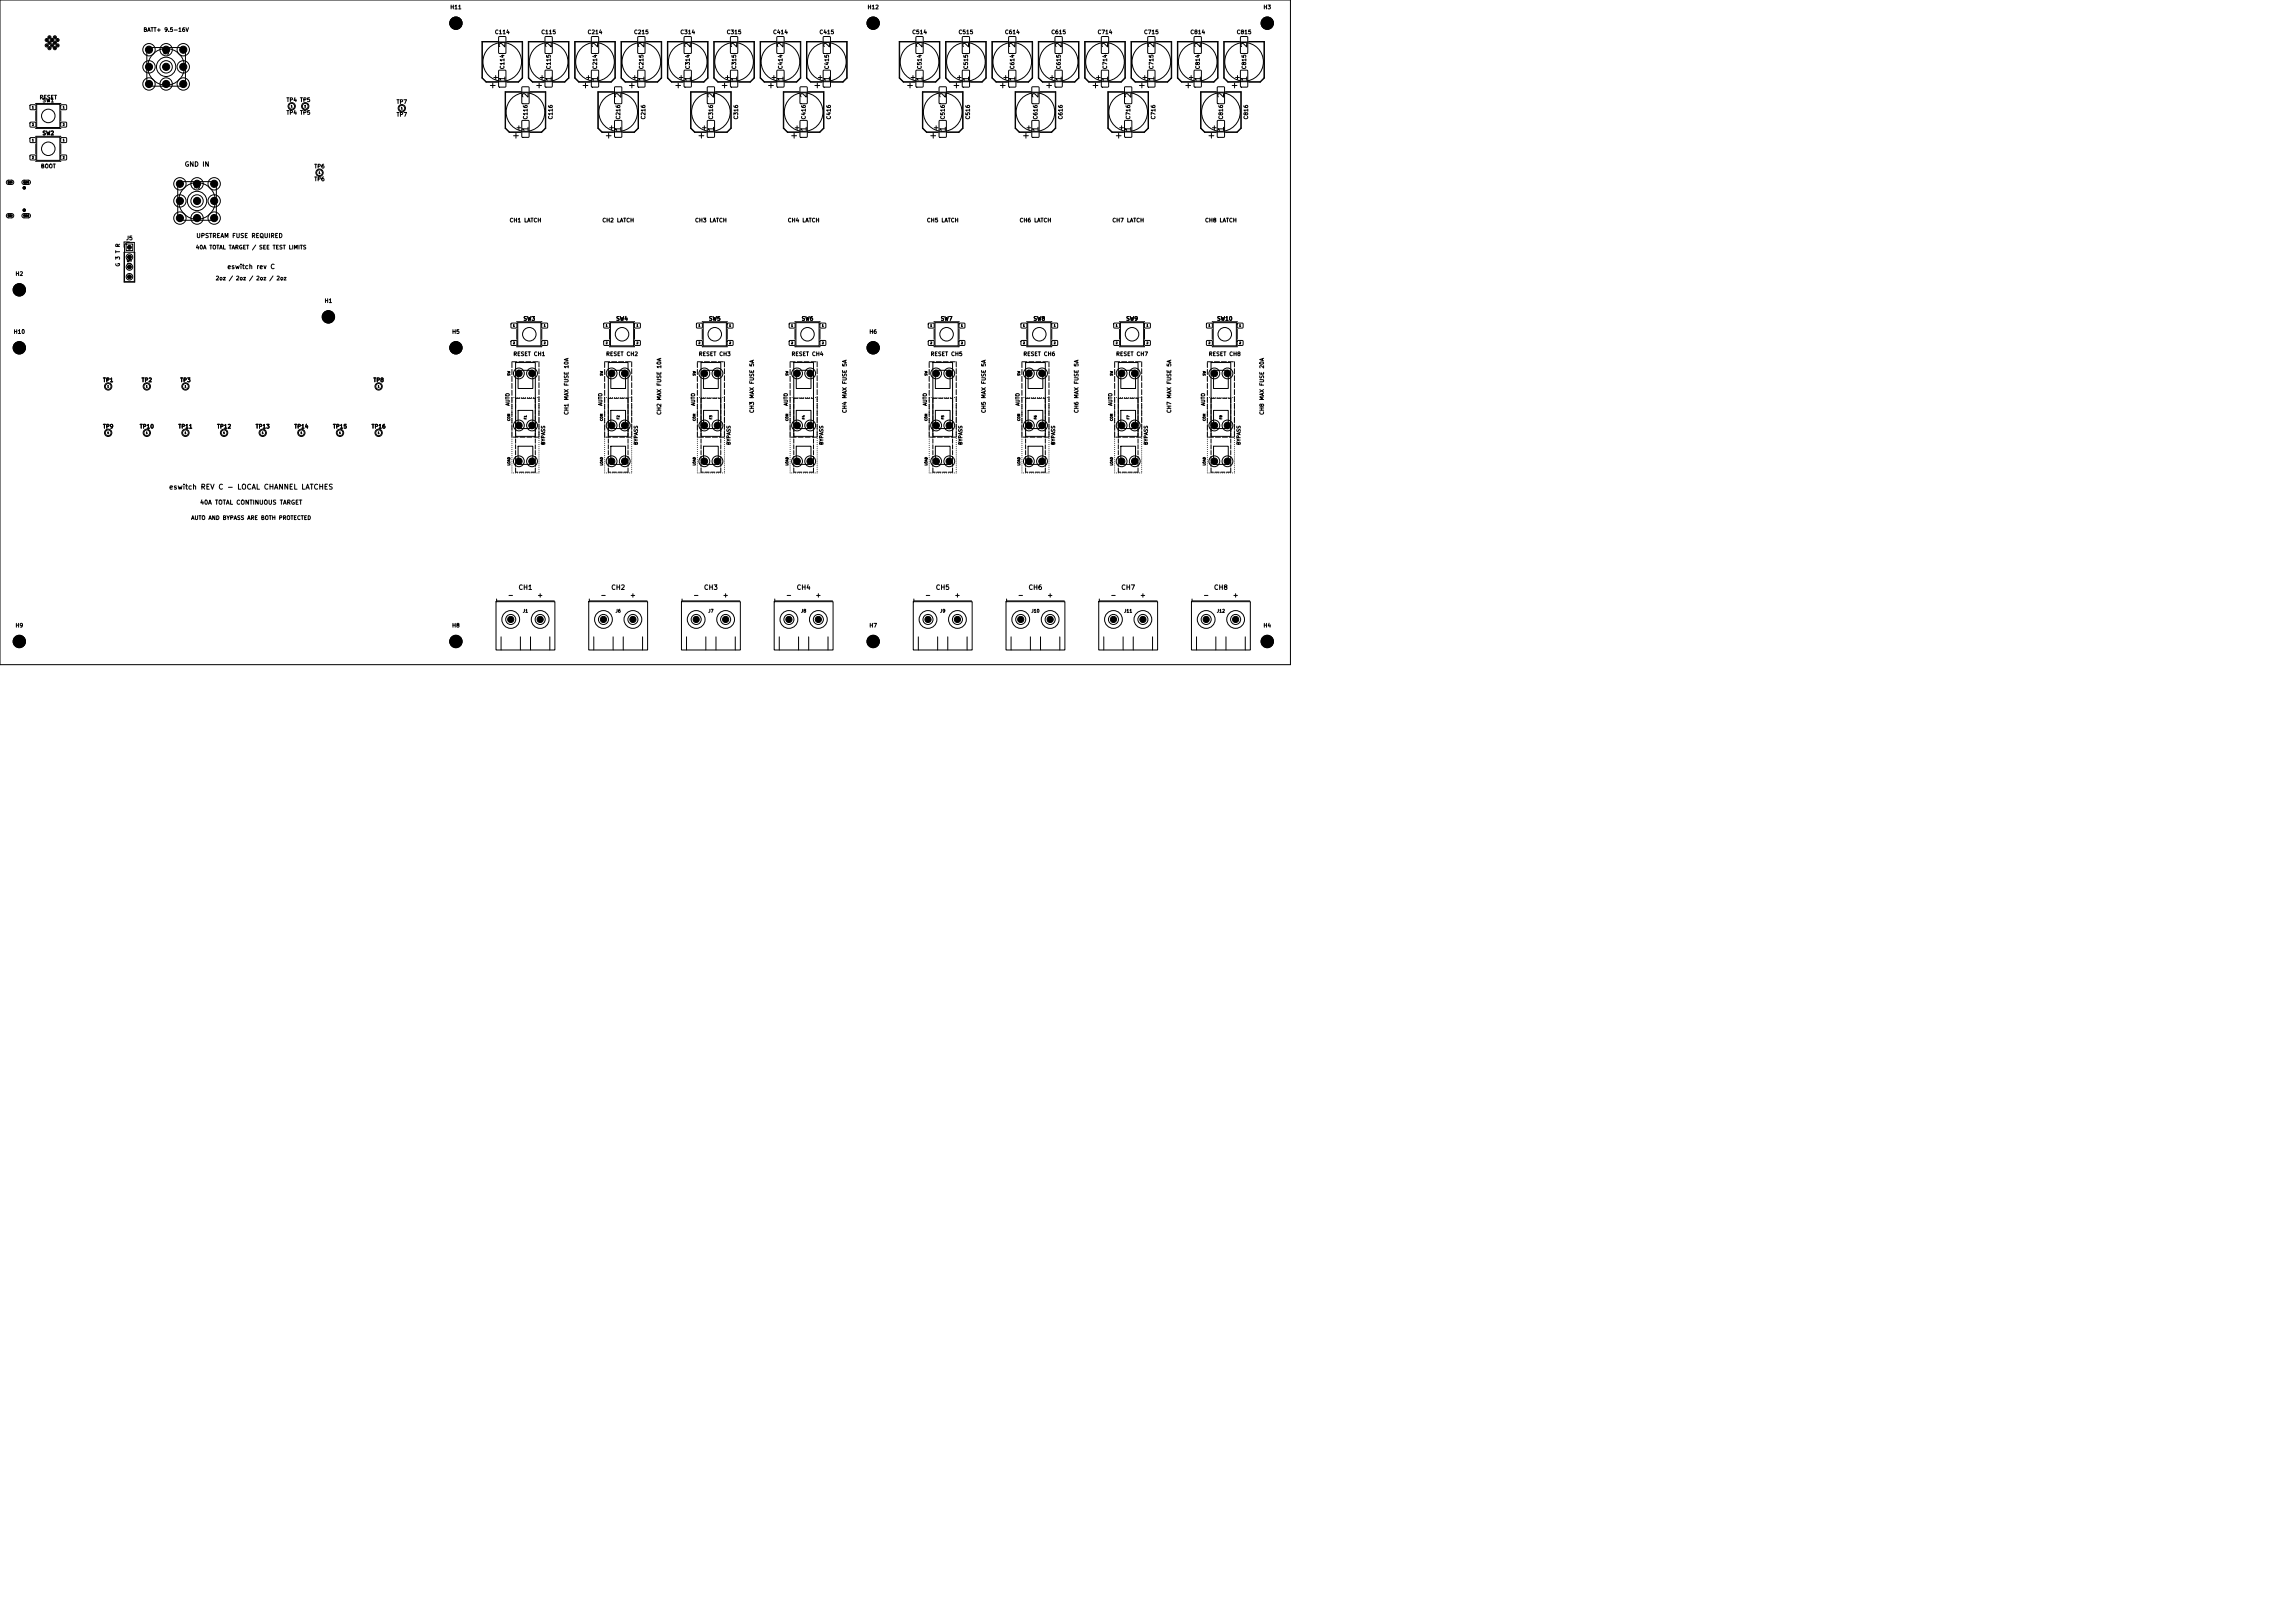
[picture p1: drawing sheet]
<svg xmlns="http://www.w3.org/2000/svg" width="594mm" height="420mm" viewBox="0 0 594 420" stroke-linecap="round" stroke-linejoin="round" font-family="sans-serif">
<defs><g id="words">
<g font-size="1.5">
<text x="131.1" y="12.5" transform="rotate(-90 131.1 12.5)">2</text>
<text x="143.1" y="12.5" transform="rotate(-90 143.1 12.5)">2</text>
<text x="155.1" y="12.5" transform="rotate(-90 155.1 12.5)">2</text>
<text x="167.1" y="12.5" transform="rotate(-90 167.1 12.5)">2</text>
<text x="179.1" y="12.5" transform="rotate(-90 179.1 12.5)">2</text>
<text x="191.1" y="12.5" transform="rotate(-90 191.1 12.5)">2</text>
<text x="203.1" y="12.5" transform="rotate(-90 203.1 12.5)">2</text>
<text x="215.1" y="12.5" transform="rotate(-90 215.1 12.5)">2</text>
<text x="239.1" y="12.5" transform="rotate(-90 239.1 12.5)">2</text>
<text x="251.1" y="12.5" transform="rotate(-90 251.1 12.5)">2</text>
<text x="263.1" y="12.5" transform="rotate(-90 263.1 12.5)">2</text>
<text x="275.1" y="12.5" transform="rotate(-90 275.1 12.5)">2</text>
<text x="287.1" y="12.5" transform="rotate(-90 287.1 12.5)">2</text>
<text x="299.1" y="12.5" transform="rotate(-90 299.1 12.5)">2</text>
<text x="311.1" y="12.5" transform="rotate(-90 311.1 12.5)">2</text>
<text x="323.1" y="12.5" transform="rotate(-90 323.1 12.5)">2</text>
<text x="131.1" y="21.2" transform="rotate(-90 131.1 21.2)">1</text>
<text x="143.1" y="21.2" transform="rotate(-90 143.1 21.2)">1</text>
<text x="155.1" y="21.2" transform="rotate(-90 155.1 21.2)">1</text>
<text x="167.1" y="21.2" transform="rotate(-90 167.1 21.2)">1</text>
<text x="179.1" y="21.2" transform="rotate(-90 179.1 21.2)">1</text>
<text x="191.1" y="21.2" transform="rotate(-90 191.1 21.2)">1</text>
<text x="203.1" y="21.2" transform="rotate(-90 203.1 21.2)">1</text>
<text x="215.1" y="21.2" transform="rotate(-90 215.1 21.2)">1</text>
<text x="239.1" y="21.2" transform="rotate(-90 239.1 21.2)">1</text>
<text x="251.1" y="21.2" transform="rotate(-90 251.1 21.2)">1</text>
<text x="263.1" y="21.2" transform="rotate(-90 263.1 21.2)">1</text>
<text x="275.1" y="21.2" transform="rotate(-90 275.1 21.2)">1</text>
<text x="287.1" y="21.2" transform="rotate(-90 287.1 21.2)">1</text>
<text x="299.1" y="21.2" transform="rotate(-90 299.1 21.2)">1</text>
<text x="311.1" y="21.2" transform="rotate(-90 311.1 21.2)">1</text>
<text x="323.1" y="21.2" transform="rotate(-90 323.1 21.2)">1</text>
<text x="137.1" y="25.5" transform="rotate(-90 137.1 25.5)">2</text>
<text x="161.1" y="25.5" transform="rotate(-90 161.1 25.5)">2</text>
<text x="185.1" y="25.5" transform="rotate(-90 185.1 25.5)">2</text>
<text x="209.1" y="25.5" transform="rotate(-90 209.1 25.5)">2</text>
<text x="245.1" y="25.5" transform="rotate(-90 245.1 25.5)">2</text>
<text x="269.1" y="25.5" transform="rotate(-90 269.1 25.5)">2</text>
<text x="293.1" y="25.5" transform="rotate(-90 293.1 25.5)">2</text>
<text x="317.1" y="25.5" transform="rotate(-90 317.1 25.5)">2</text>
<text x="137.1" y="34.2" transform="rotate(-90 137.1 34.2)">1</text>
<text x="161.1" y="34.2" transform="rotate(-90 161.1 34.2)">1</text>
<text x="185.1" y="34.2" transform="rotate(-90 185.1 34.2)">1</text>
<text x="209.1" y="34.2" transform="rotate(-90 209.1 34.2)">1</text>
<text x="245.1" y="34.2" transform="rotate(-90 245.1 34.2)">1</text>
<text x="269.1" y="34.2" transform="rotate(-90 269.1 34.2)">1</text>
<text x="293.1" y="34.2" transform="rotate(-90 293.1 34.2)">1</text>
<text x="317.1" y="34.2" transform="rotate(-90 317.1 34.2)">1</text>
</g>
<text font-size="1.3" x="43.6" y="127">eswitch REV C - LOCAL CHANNEL LATCHES</text>
<g font-size="1.2">
<text x="47.7" y="43.4">GND IN</text>
<text x="58.7" y="69.9">eswitch rev C</text>
<text x="131.3" y="154.9">-</text>
<text x="134.1" y="152.9">CH1</text>
<text x="138.9" y="154.9">+</text>
<text x="155.3" y="154.9">-</text>
<text x="158.1" y="152.9">CH2</text>
<text x="162.9" y="154.9">+</text>
<text x="179.3" y="154.9">-</text>
<text x="182.1" y="152.9">CH3</text>
<text x="186.9" y="154.9">+</text>
<text x="203.3" y="154.9">-</text>
<text x="206.1" y="152.9">CH4</text>
<text x="210.9" y="154.9">+</text>
<text x="239.3" y="154.9">-</text>
<text x="242.1" y="152.9">CH5</text>
<text x="246.9" y="154.9">+</text>
<text x="263.3" y="154.9">-</text>
<text x="266.1" y="152.9">CH6</text>
<text x="270.9" y="154.9">+</text>
<text x="287.3" y="154.9">-</text>
<text x="290.1" y="152.9">CH7</text>
<text x="294.9" y="154.9">+</text>
<text x="311.3" y="154.9">-</text>
<text x="314.1" y="152.9">CH8</text>
<text x="318.9" y="154.9">+</text>
</g>
<g font-size="1.1">
<text x="38" y="13.7">1</text>
<text x="42.4" y="13.7">1</text>
<text x="46.8" y="13.7">1</text>
<text x="38" y="18.1">1</text>
<text x="38" y="22.5">1</text>
<text x="42.4" y="18.1">1</text>
<text x="42.4" y="22.5">1</text>
<text x="46.8" y="18.1">1</text>
<text x="46.8" y="22.5">1</text>
<text x="46" y="48.4">1</text>
<text x="46" y="52.8">1</text>
<text x="50.4" y="48.4">1</text>
<text x="50.4" y="52.8">1</text>
<text x="54.8" y="48.4">1</text>
<text x="54.8" y="52.8">1</text>
<text x="46" y="57.2">1</text>
<text x="50.4" y="57.2">1</text>
<text x="54.8" y="57.2">1</text>
<text x="50.7" y="61.8">UPSTREAM FUSE REQUIRED</text>
<text x="51.7" y="130.8">40A TOTAL CONTINUOUS TARGET</text>
</g>
<g font-size="1">
<text x="116.4" y="2.6">H11</text>
<text x="224.4" y="2.6">H12</text>
<text x="326.9" y="2.6">H3</text>
<text x="37" y="8.5">BATT+ 9.5-16V</text>
<text x="116.4" y="6.8">H11</text>
<text x="128" y="9.1">C114</text>
<text x="140" y="9.1">C115</text>
<text x="152" y="9.1">C214</text>
<text x="164" y="9.1">C215</text>
<text x="176" y="9.1">C314</text>
<text x="188" y="9.1">C315</text>
<text x="200" y="9.1">C414</text>
<text x="212" y="9.1">C415</text>
<text x="224.4" y="6.8">H12</text>
<text x="236" y="9.1">C514</text>
<text x="248" y="9.1">C515</text>
<text x="260" y="9.1">C614</text>
<text x="272" y="9.1">C615</text>
<text x="284" y="9.1">C714</text>
<text x="296" y="9.1">C715</text>
<text x="308" y="9.1">C814</text>
<text x="320" y="9.1">C815</text>
<text x="130.8" y="18" transform="rotate(-90 130.8 18)">C114</text>
<text x="142.8" y="18" transform="rotate(-90 142.8 18)">C115</text>
<text x="154.8" y="18" transform="rotate(-90 154.8 18)">C214</text>
<text x="166.8" y="18" transform="rotate(-90 166.8 18)">C215</text>
<text x="178.8" y="18" transform="rotate(-90 178.8 18)">C314</text>
<text x="190.8" y="18" transform="rotate(-90 190.8 18)">C315</text>
<text x="202.8" y="18" transform="rotate(-90 202.8 18)">C414</text>
<text x="214.8" y="18" transform="rotate(-90 214.8 18)">C415</text>
<text x="238.8" y="18" transform="rotate(-90 238.8 18)">C514</text>
<text x="250.8" y="18" transform="rotate(-90 250.8 18)">C515</text>
<text x="262.8" y="18" transform="rotate(-90 262.8 18)">C614</text>
<text x="274.8" y="18" transform="rotate(-90 274.8 18)">C615</text>
<text x="286.8" y="18" transform="rotate(-90 286.8 18)">C714</text>
<text x="298.8" y="18" transform="rotate(-90 298.8 18)">C715</text>
<text x="310.8" y="18" transform="rotate(-90 310.8 18)">C814</text>
<text x="322.8" y="18" transform="rotate(-90 322.8 18)">C815</text>
<text x="10.1" y="26">RESET</text>
<text x="10.9" y="26.7">SW1</text>
<text x="74" y="26.6">TP4 TP5</text>
<text x="74" y="29.9">TP4 TP5</text>
<text x="102.5" y="27.1">TP7</text>
<text x="10.9" y="35.2">SW2</text>
<text x="102.5" y="30.4">TP7</text>
<text x="136.8" y="31" transform="rotate(-90 136.8 31)">C116</text>
<text x="143.3" y="31" transform="rotate(-90 143.3 31)">C116</text>
<text x="160.8" y="31" transform="rotate(-90 160.8 31)">C216</text>
<text x="167.3" y="31" transform="rotate(-90 167.3 31)">C216</text>
<text x="184.8" y="31" transform="rotate(-90 184.8 31)">C316</text>
<text x="191.3" y="31" transform="rotate(-90 191.3 31)">C316</text>
<text x="208.8" y="31" transform="rotate(-90 208.8 31)">C416</text>
<text x="215.3" y="31" transform="rotate(-90 215.3 31)">C416</text>
<text x="244.8" y="31" transform="rotate(-90 244.8 31)">C516</text>
<text x="251.3" y="31" transform="rotate(-90 251.3 31)">C516</text>
<text x="268.8" y="31" transform="rotate(-90 268.8 31)">C616</text>
<text x="275.3" y="31" transform="rotate(-90 275.3 31)">C616</text>
<text x="292.8" y="31" transform="rotate(-90 292.8 31)">C716</text>
<text x="299.3" y="31" transform="rotate(-90 299.3 31)">C716</text>
<text x="316.8" y="31" transform="rotate(-90 316.8 31)">C816</text>
<text x="323.3" y="31" transform="rotate(-90 323.3 31)">C816</text>
<text x="10.5" y="43.8">BOOT</text>
<text x="81.2" y="43.8">TP6</text>
<text x="81.2" y="47.1">TP6</text>
<text x="131.8" y="57.8">CH1 LATCH</text>
<text x="155.8" y="57.8">CH2 LATCH</text>
<text x="179.8" y="57.8">CH3 LATCH</text>
<text x="203.8" y="57.8">CH4 LATCH</text>
<text x="239.8" y="57.8">CH5 LATCH</text>
<text x="263.8" y="57.8">CH6 LATCH</text>
<text x="287.8" y="57.8">CH7 LATCH</text>
<text x="311.8" y="57.8">CH8 LATCH</text>
<text x="32.5" y="62.4">J5</text>
<text x="50.6" y="64.8">40A TOTAL TARGET / SEE TEST LIMITS</text>
<text x="3.9" y="71.6">H2</text>
<text x="31.3" y="69.1" transform="rotate(-90 31.3 69.1)">G 3 T R</text>
<text x="34.3" y="68.8" transform="rotate(-90 34.3 68.8)">J5</text>
<text x="55.7" y="72.8">2oz / 2oz / 2oz / 2oz</text>
<text x="83.9" y="78.6">H1</text>
<text x="135.4" y="83.2">SW3</text>
<text x="159.4" y="83.2">SW4</text>
<text x="183.4" y="83.2">SW5</text>
<text x="207.4" y="83.2">SW6</text>
<text x="243.4" y="83.2">SW7</text>
<text x="267.4" y="83.2">SW8</text>
<text x="291.4" y="83.2">SW9</text>
<text x="314.9" y="83.2">SW10</text>
<text x="3.4" y="86.6">H10</text>
<text x="116.9" y="86.6">H5</text>
<text x="224.9" y="86.6">H6</text>
<text x="3.4" y="90.8">H10</text>
<text x="132.8" y="92.4">RESET CH1</text>
<text x="156.8" y="92.4">RESET CH2</text>
<text x="180.8" y="92.4">RESET CH3</text>
<text x="204.8" y="92.4">RESET CH4</text>
<text x="240.8" y="92.4">RESET CH5</text>
<text x="264.8" y="92.4">RESET CH6</text>
<text x="288.8" y="92.4">RESET CH7</text>
<text x="312.8" y="92.4">RESET CH8</text>
<text x="26.5" y="99.1">TP1</text>
<text x="36.5" y="99.1">TP2</text>
<text x="46.5" y="99.1">TP3</text>
<text x="96.5" y="99.1">TP8</text>
<text x="147.4" y="107.5" transform="rotate(-90 147.4 107.5)">CH1 MAX FUSE 10A</text>
<text x="171.4" y="107.5" transform="rotate(-90 171.4 107.5)">CH2 MAX FUSE 10A</text>
<text x="195.4" y="107" transform="rotate(-90 195.4 107)">CH3 MAX FUSE 5A</text>
<text x="219.4" y="107" transform="rotate(-90 219.4 107)">CH4 MAX FUSE 5A</text>
<text x="255.4" y="107" transform="rotate(-90 255.4 107)">CH5 MAX FUSE 5A</text>
<text x="279.4" y="107" transform="rotate(-90 279.4 107)">CH6 MAX FUSE 5A</text>
<text x="303.4" y="107" transform="rotate(-90 303.4 107)">CH7 MAX FUSE 5A</text>
<text x="327.4" y="107.5" transform="rotate(-90 327.4 107.5)">CH8 MAX FUSE 20A</text>
<text x="26.5" y="111.1">TP9</text>
<text x="36.1" y="111.1">TP10</text>
<text x="46.1" y="111.1">TP11</text>
<text x="56.1" y="111.1">TP12</text>
<text x="66.1" y="111.1">TP13</text>
<text x="76.1" y="111.1">TP14</text>
<text x="86.1" y="111.1">TP15</text>
<text x="96.1" y="111.1">TP16</text>
<text x="49.4" y="134.8">AUTO AND BYPASS ARE BOTH PROTECTED</text>
<text x="3.9" y="162.6">H9</text>
<text x="116.9" y="166.8">H8</text>
<text x="116.9" y="162.6">H8</text>
<text x="224.9" y="166.8">H7</text>
<text x="224.9" y="162.6">H7</text>
<text x="326.9" y="162.6">H4</text>
</g>
<g font-size=".9">
<text x="133.8" y="97.3">1</text>
<text x="137.2" y="97.3">1</text>
<text x="157.8" y="97.3">1</text>
<text x="161.2" y="97.3">1</text>
<text x="181.8" y="97.3">1</text>
<text x="185.2" y="97.3">1</text>
<text x="205.8" y="97.3">1</text>
<text x="209.2" y="97.3">1</text>
<text x="241.8" y="97.3">1</text>
<text x="245.2" y="97.3">1</text>
<text x="265.8" y="97.3">1</text>
<text x="269.2" y="97.3">1</text>
<text x="289.8" y="97.3">1</text>
<text x="293.2" y="97.3">1</text>
<text x="313.8" y="97.3">1</text>
<text x="317.2" y="97.3">1</text>
<text x="132.1" y="105.1" transform="rotate(-90 132.1 105.1)">AUTO</text>
<text x="156.1" y="105.1" transform="rotate(-90 156.1 105.1)">AUTO</text>
<text x="180.1" y="105.1" transform="rotate(-90 180.1 105.1)">AUTO</text>
<text x="204.1" y="105.1" transform="rotate(-90 204.1 105.1)">AUTO</text>
<text x="240.1" y="105.1" transform="rotate(-90 240.1 105.1)">AUTO</text>
<text x="264.1" y="105.1" transform="rotate(-90 264.1 105.1)">AUTO</text>
<text x="288.1" y="105.1" transform="rotate(-90 288.1 105.1)">AUTO</text>
<text x="312.1" y="105.1" transform="rotate(-90 312.1 105.1)">AUTO</text>
<text x="133.8" y="110.8">2</text>
<text x="137.2" y="110.8">2</text>
<text x="157.8" y="110.8">2</text>
<text x="161.2" y="110.8">2</text>
<text x="181.8" y="110.8">2</text>
<text x="185.2" y="110.8">2</text>
<text x="205.8" y="110.8">2</text>
<text x="209.2" y="110.8">2</text>
<text x="241.8" y="110.8">2</text>
<text x="245.2" y="110.8">2</text>
<text x="265.8" y="110.8">2</text>
<text x="269.2" y="110.8">2</text>
<text x="289.8" y="110.8">2</text>
<text x="293.2" y="110.8">2</text>
<text x="313.8" y="110.8">2</text>
<text x="317.2" y="110.8">2</text>
<text x="141.3" y="115.3" transform="rotate(-90 141.3 115.3)">BYPASS</text>
<text x="165.3" y="115.3" transform="rotate(-90 165.3 115.3)">BYPASS</text>
<text x="189.3" y="115.3" transform="rotate(-90 189.3 115.3)">BYPASS</text>
<text x="213.3" y="115.3" transform="rotate(-90 213.3 115.3)">BYPASS</text>
<text x="249.3" y="115.3" transform="rotate(-90 249.3 115.3)">BYPASS</text>
<text x="273.3" y="115.3" transform="rotate(-90 273.3 115.3)">BYPASS</text>
<text x="297.3" y="115.3" transform="rotate(-90 297.3 115.3)">BYPASS</text>
<text x="321.3" y="115.3" transform="rotate(-90 321.3 115.3)">BYPASS</text>
<text x="133.8" y="120.1">3</text>
<text x="137.2" y="120.1">3</text>
<text x="157.8" y="120.1">3</text>
<text x="161.2" y="120.1">3</text>
<text x="181.8" y="120.1">3</text>
<text x="185.2" y="120.1">3</text>
<text x="205.8" y="120.1">3</text>
<text x="209.2" y="120.1">3</text>
<text x="241.8" y="120.1">3</text>
<text x="245.2" y="120.1">3</text>
<text x="265.8" y="120.1">3</text>
<text x="269.2" y="120.1">3</text>
<text x="289.8" y="120.1">3</text>
<text x="293.2" y="120.1">3</text>
<text x="313.8" y="120.1">3</text>
<text x="317.2" y="120.1">3</text>
<text x="131.7" y="161">1</text>
<text x="139.3" y="161">2</text>
<text x="155.7" y="161">1</text>
<text x="163.3" y="161">2</text>
<text x="179.7" y="161">1</text>
<text x="187.3" y="161">2</text>
<text x="203.7" y="161">1</text>
<text x="211.3" y="161">2</text>
<text x="239.7" y="161">1</text>
<text x="247.3" y="161">2</text>
<text x="263.7" y="161">1</text>
<text x="271.3" y="161">2</text>
<text x="287.7" y="161">1</text>
<text x="295.3" y="161">2</text>
<text x="311.7" y="161">1</text>
<text x="319.3" y="161">2</text>
</g>
<g font-size=".8">
<text x="135.2" y="158.7">J1</text>
<text x="159.2" y="158.7">J6</text>
<text x="183.2" y="158.7">J7</text>
<text x="207.2" y="158.7">J8</text>
<text x="243.2" y="158.7">J9</text>
<text x="266.9" y="158.7">J10</text>
<text x="290.9" y="158.7">J11</text>
<text x="314.9" y="158.7">J12</text>
</g>
<g font-size=".7">
<text x="42.2" y="14.2">M5</text>
<text x="6" y="47.7">SH</text>
<text x="50.2" y="48.9">M5</text>
<text x="6" y="56.4">SH</text>
</g>
<g font-size=".6">
<text x="1.9" y="47.7">SH</text>
<text x="1.9" y="56.3">SH</text>
<text x="33.2" y="64.4">1</text>
<text x="33.2" y="67">2</text>
<text x="33.2" y="69.5">3</text>
<text x="33.2" y="72.1">4</text>
<text x="132.2" y="97.3" transform="rotate(-90 132.2 97.3)">SW</text>
<text x="156.2" y="97.3" transform="rotate(-90 156.2 97.3)">SW</text>
<text x="180.2" y="97.3" transform="rotate(-90 180.2 97.3)">SW</text>
<text x="204.2" y="97.3" transform="rotate(-90 204.2 97.3)">SW</text>
<text x="240.2" y="97.3" transform="rotate(-90 240.2 97.3)">SW</text>
<text x="264.2" y="97.3" transform="rotate(-90 264.2 97.3)">SW</text>
<text x="288.2" y="97.3" transform="rotate(-90 288.2 97.3)">SW</text>
<text x="312.2" y="97.3" transform="rotate(-90 312.2 97.3)">SW</text>
<text x="132.2" y="109" transform="rotate(-90 132.2 109)">COM</text>
<text x="136.5" y="108.6" transform="rotate(-90 136.5 108.6)">F1</text>
<text x="156.2" y="109" transform="rotate(-90 156.2 109)">COM</text>
<text x="160.5" y="108.6" transform="rotate(-90 160.5 108.6)">F2</text>
<text x="180.2" y="109" transform="rotate(-90 180.2 109)">COM</text>
<text x="184.5" y="108.6" transform="rotate(-90 184.5 108.6)">F3</text>
<text x="204.2" y="109" transform="rotate(-90 204.2 109)">COM</text>
<text x="208.5" y="108.6" transform="rotate(-90 208.5 108.6)">F4</text>
<text x="240.2" y="109" transform="rotate(-90 240.2 109)">COM</text>
<text x="244.5" y="108.6" transform="rotate(-90 244.5 108.6)">F5</text>
<text x="264.2" y="109" transform="rotate(-90 264.2 109)">COM</text>
<text x="268.5" y="108.6" transform="rotate(-90 268.5 108.6)">F6</text>
<text x="288.2" y="109" transform="rotate(-90 288.2 109)">COM</text>
<text x="292.5" y="108.6" transform="rotate(-90 292.5 108.6)">F7</text>
<text x="312.2" y="109" transform="rotate(-90 312.2 109)">COM</text>
<text x="316.5" y="108.6" transform="rotate(-90 316.5 108.6)">F8</text>
<text x="132.2" y="120.5" transform="rotate(-90 132.2 120.5)">LOAD</text>
<text x="156.2" y="120.5" transform="rotate(-90 156.2 120.5)">LOAD</text>
<text x="180.2" y="120.5" transform="rotate(-90 180.2 120.5)">LOAD</text>
<text x="204.2" y="120.5" transform="rotate(-90 204.2 120.5)">LOAD</text>
<text x="240.2" y="120.5" transform="rotate(-90 240.2 120.5)">LOAD</text>
<text x="264.2" y="120.5" transform="rotate(-90 264.2 120.5)">LOAD</text>
<text x="288.2" y="120.5" transform="rotate(-90 288.2 120.5)">LOAD</text>
<text x="312.2" y="120.5" transform="rotate(-90 312.2 120.5)">LOAD</text>
</g>
<g font-size=".5">
<text x="8.2" y="28.1">1</text>
<text x="16.2" y="28.1">1</text>
<text x="75.2" y="27.9">1</text>
<text x="78.7" y="27.9">1</text>
<text x="103.7" y="28.4">1</text>
<text x="8.2" y="32.6">2</text>
<text x="16.2" y="32.6">2</text>
<text x="8.2" y="36.6">1</text>
<text x="8.2" y="41.1">2</text>
<text x="16.2" y="36.6">1</text>
<text x="16.2" y="41.1">2</text>
<text x="82.4" y="45.1">1</text>
<text x="132.7" y="84.6">1</text>
<text x="132.7" y="89.1">2</text>
<text x="140.7" y="84.6">1</text>
<text x="140.7" y="89.1">2</text>
<text x="156.7" y="84.6">1</text>
<text x="156.7" y="89.1">2</text>
<text x="164.7" y="84.6">1</text>
<text x="164.7" y="89.1">2</text>
<text x="180.7" y="84.6">1</text>
<text x="180.7" y="89.1">2</text>
<text x="188.7" y="84.6">1</text>
<text x="188.7" y="89.1">2</text>
<text x="204.7" y="84.6">1</text>
<text x="204.7" y="89.1">2</text>
<text x="212.7" y="84.6">1</text>
<text x="212.7" y="89.1">2</text>
<text x="240.7" y="84.6">1</text>
<text x="240.7" y="89.1">2</text>
<text x="248.7" y="84.6">1</text>
<text x="248.7" y="89.1">2</text>
<text x="264.7" y="84.6">1</text>
<text x="264.7" y="89.1">2</text>
<text x="272.7" y="84.6">1</text>
<text x="272.7" y="89.1">2</text>
<text x="288.7" y="84.6">1</text>
<text x="288.7" y="89.1">2</text>
<text x="296.7" y="84.6">1</text>
<text x="296.7" y="89.1">2</text>
<text x="312.7" y="84.6">1</text>
<text x="312.7" y="89.1">2</text>
<text x="320.7" y="84.6">1</text>
<text x="320.7" y="89.1">2</text>
<text x="27.7" y="100.4">1</text>
<text x="37.7" y="100.4">1</text>
<text x="47.7" y="100.4">1</text>
<text x="97.7" y="100.4">1</text>
<text x="27.7" y="112.4">1</text>
<text x="37.7" y="112.4">1</text>
<text x="47.7" y="112.4">1</text>
<text x="57.7" y="112.4">1</text>
<text x="67.7" y="112.4">1</text>
<text x="77.7" y="112.4">1</text>
<text x="87.7" y="112.4">1</text>
<text x="97.7" y="112.4">1</text>
</g>
<g font-size=".3">
<text x="11.8" y="12">41</text>
<text x="11.8" y="10.6">41</text>
<text x="12.5" y="11.3">41</text>
<text x="12.5" y="9.9">41</text>
<text x="13.2" y="12">41</text>
<text x="13.2" y="10.6">41</text>
<text x="13.9" y="11.3">41</text>
<text x="13.9" y="9.9">41</text>
<text x="14.6" y="12">41</text>
<text x="14.6" y="10.6">41</text>
<text x="12.5" y="12.7">41</text>
<text x="13.9" y="12.7">41</text>
</g>
</g></defs>
<g fill="none" stroke="#000" stroke-width=".26">
<path d="M0 0h334v172h-334zM38 12.3h10v10h-10zM124.8 10.9h10.3v9.3l-1 .9h-8.3l-1-.9zM128.3 19.6v1M128.8 10.7h-4.1v9.5l1.1 1.1h3M129.1 18.2h1.6l.2 .1v4l-.1 .2-1.5 .1-.2-.2zM129.1 9.5l1.6-.1 .2 .2v4l-.1 .2-1.5 .1-.2-.2zM131.2 10.7h4.1v9.5l-1.1 1.1h-3M136.8 10.9h10.3v9.3l-.9 .9h-8.4l-1-.9zM140.3 19.6v1M140.8 10.7h-4.1v9.5l1.1 1.1h3M141.1 18.2h1.6l.2 .1v4l-.1 .2-1.5 .1-.2-.2z"/>
<path d="M141.1 9.5l1.6-.1 .2 .2v4l-.1 .2-1.5 .1-.2-.2zM143.2 10.7h4.1v9.5l-1.1 1.1h-3M148.9 10.9h10.2v9.3l-.9 .9h-8.4l-.9-.9zM152.3 19.6v1M152.8 10.7h-4.1v9.5l1.1 1.1h3M153.1 18.2h1.6l.2 .1v4l-.1 .2-1.5 .1-.2-.2zM153.1 9.5l1.6-.1 .2 .2v4l-.1 .2-1.5 .1-.2-.2zM155.2 10.7h4.1v9.5l-1.1 1.1h-3M160.9 10.9h10.2v9.3l-1 .9h-8.3l-.9-.9zM164.3 19.6v1M164.8 10.7h-4.1v9.5l1.1 1.1h3M165.1 18.2h1.6l.2 .1v4l-.1 .2-1.5 .1-.2-.2z"/>
<path d="M165.1 9.5l1.6-.1 .2 .2v4l-.1 .2-1.5 .1-.2-.2zM167.2 10.7h4.1v9.5l-1.1 1.1h-3M172.8 10.9h10.3v9.3l-.9 .9h-8.4l-1-.9zM176.3 19.6v1M176.8 10.7h-4.1v9.5l1.1 1.1h3M177.1 18.2h1.6l.2 .1 .1 4-.2 .2-1.5 .1-.2-.2zM177.1 9.5l1.6-.1 .2 .2 .1 4-.2 .2-1.5 .1-.2-.2zM179.2 10.7h4.1v9.5l-1.1 1.1h-3M184.9 10.9h10.3v9.3l-1.1 .9h-8.3l-.9-.9zM188.3 19.6v1M188.8 10.7h-4.1v9.5l1.1 1.1h3M189.1 18.2h1.6l.2 .1 .1 4-.2 .2-1.5 .1-.2-.2z"/>
<path d="M189.1 9.5l1.6-.1 .2 .2 .1 4-.2 .2-1.5 .1-.2-.2zM191.2 10.7h4.1v9.5l-1.1 1.1h-3M196.8 10.9h10.3v9.3l-1 .9h-8.2l-1.1-.9zM200.3 19.6v1M200.8 10.7h-4.1v9.5l1.1 1.1h3M201.1 18.2h1.6l.2 .1 .1 4-.2 .2-1.5 .1-.2-.2zM201.1 9.5l1.6-.1 .2 .2 .1 4-.2 .2-1.5 .1-.2-.2zM203.2 10.7h4.1v9.5l-1.1 1.1h-3M208.8 10.9h10.4v9.3l-1.1 .9h-8.3l-1-.9zM212.3 19.6v1M212.8 10.7h-4.1v9.5l1.1 1.1h3M213.1 18.2h1.6l.2 .1 .1 4-.2 .2-1.5 .1-.2-.2z"/>
<path d="M213.1 9.5l1.6-.1 .2 .2 .1 4-.2 .2-1.5 .1-.2-.2zM215.2 10.7h4.1v9.5l-1.1 1.1h-3M232.8 10.9h10.3v9.3l-.9 .9h-8.4l-1-.9zM236.3 19.6v1M236.8 10.7h-4.1v9.5l1.1 1.1h3M237.1 18.2h1.6l.2 .1v4l-.1 .2-1.5 .1-.2-.2zM237.1 9.5l1.6-.1 .2 .2v4l-.1 .2-1.5 .1-.2-.2zM239.2 10.7h4.1v9.5l-1.1 1.1h-3M244.9 10.9h10.3v9.3l-1.1 .9h-8.3l-.9-.9zM248.3 19.6v1M248.8 10.7h-4.1v9.5l1.1 1.1h3M249.1 18.2h1.6l.2 .1v4l-.1 .2-1.5 .1-.2-.2z"/>
<path d="M249.1 9.5l1.6-.1 .2 .2v4l-.1 .2-1.5 .1-.2-.2zM251.2 10.7h4.1v9.5l-1.1 1.1h-3M256.8 10.9h10.3v9.3l-1 .9h-8.2l-1.1-.9zM260.3 19.6v1M260.8 10.7h-4.1v9.5l1.1 1.1h3M261.1 18.2h1.6l.2 .1 .1 4-.2 .2-1.5 .1-.2-.2zM261.1 9.5l1.6-.1 .2 .2 .1 4-.2 .2-1.5 .1-.2-.2zM263.2 10.7h4.1v9.5l-1.1 1.1h-3M268.8 10.9h10.4v9.3l-1.1 .9h-8.3l-1-.9zM272.3 19.6v1M272.8 10.7h-4.1v9.5l1.1 1.1h3M273.1 18.2h1.6l.2 .1v4l-.1 .2-1.5 .1-.2-.2z"/>
<path d="M273.1 9.5l1.6-.1 .2 .2v4l-.1 .2-1.5 .1-.2-.2zM275.2 10.7h4.1v9.5l-1.1 1.1h-3M280.8 10.9h10.3v9.3l-1 .9h-8.2l-1.1-.9zM284.3 19.6v1M284.8 10.7h-4.1v9.5l1.1 1.1h3M285.1 18.2h1.6l.2 .1v4l-.1 .2-1.5 .1-.2-.2zM285.1 9.5l1.6-.1 .2 .2v4l-.1 .2-1.5 .1-.2-.2zM287.2 10.7h4.1v9.5l-1.1 1.1h-3M292.8 10.9h10.3v9.3l-.9 .9h-8.4l-1-.9zM296.3 19.6v1M296.8 10.7h-4.1v9.5l1.1 1.1h3M297.1 18.2h1.6l.2 .1 .1 4-.2 .2-1.5 .1-.2-.2z"/>
<path d="M297.1 9.5l1.6-.1 .2 .2 .1 4-.2 .2-1.5 .1-.2-.2zM299.2 10.7h4.1v9.5l-1.1 1.1h-3M304.9 10.9h10.2v9.3l-1 .9h-8.3l-.9-.9zM308.3 19.6v1M308.8 10.7h-4.1v9.5l1.1 1.1h3M309.1 18.2h1.6l.2 .1v4l-.1 .2-1.5 .1-.2-.2zM309.1 9.5l1.6-.1 .2 .2v4l-.1 .2-1.5 .1-.2-.2zM311.2 10.7h4.1v9.5l-1.1 1.1h-3M316.8 10.9h10.3v9.3l-.9 .9h-8.4l-1-.9zM320.3 19.6v1M320.8 10.7h-4.1v9.5l1.1 1.1h3M321.1 18.2h1.6l.2 .1 .1 4-.2 .2-1.5 .1-.2-.2z"/>
<path d="M321.1 9.5l1.6-.1 .2 .2 .1 4-.2 .2-1.5 .1-.2-.2zM323.2 10.7h4.1v9.5l-1.1 1.1h-3M7.8 27.2h1.4v1.1h-1.4zM7.8 31.7h1.4v1.1h-1.4zM7.8 35.7h1.4v1.1h-1.4zM9.3 26.8h6.4M9.3 26.8h.1M9.3 28.7v2.6M9.3 33.2h6.4M9.3 35.3h6.4M9.3 37.2v2.6M9.5 27h6v6h-6z"/>
<path d="M9.5 35.5h6v6h-6zM15.7 26.8h.1M15.7 28.7v2.6M15.7 37.2v2.6M15.8 27.2h1.4v1.1h-1.4zM15.8 31.7h1.4v1.1h-1.4zM15.8 35.7h1.4v1.1h-1.4zM126.9 22.1h1.3M127.5 21.5v1.2M127.8 20.1h1M130.8 23.9h10.4v9.3l-1.1 .9h-8.3l-1-.9zM132.9 35.1h1.3"/>
<path d="M133.5 34.5v1.2M133.8 33.1h1M134.3 32.6v1M134.8 23.7h-4.1v9.5l1.1 1.1h3M135.1 31.2h1.6l.2 .1v4l-.1 .2h-1.5l-.2-.1zM135.1 22.5h1.6l.2 .1v4l-.1 .2-1.5 .1-.2-.2zM137.2 23.7h4.1v9.5l-1.1 1.1h-3M138.9 22.1h1.3M139.5 21.5v1.2M139.8 20.1h1M150.9 22.1h1.3M151.5 21.5v1.2"/>
<path d="M151.8 20.1h1M154.8 23.9h10.3v9.3l-1 .9h-8.2l-1.1-.9zM156.9 35.1h1.3M157.5 34.5v1.2M157.8 33.1h1M158.3 32.6v1M158.8 23.7h-4.1v9.5l1.1 1.1h3M159.1 31.2h1.6l.2 .1v4l-.1 .2h-1.5l-.2-.1zM159.1 22.5h1.6l.2 .1v4l-.1 .2-1.5 .1-.2-.2zM161.2 23.7h4.1v9.5l-1.1 1.1h-3M162.9 22.1h1.3M163.5 21.5v1.2"/>
<path d="M163.8 20.1h1M174.9 22.1h1.3M175.5 21.5v1.2M175.8 20.1h1M178.8 23.9h10.4v9.3l-1 .9h-8.4l-1-.9zM180.9 35.1h1.3M181.5 34.5v1.2M181.8 33.1h1M182.3 32.6v1M182.8 23.7h-4.1v9.5l1.1 1.1h3M183.1 31.2h1.6l.2 .1 .1 4-.2 .2h-1.5l-.2-.1zM183.1 22.5h1.6l.2 .1 .1 4-.2 .2-1.5 .1-.2-.2z"/>
<path d="M185.2 23.7h4.1v9.5l-1.1 1.1h-3M186.9 22.1h1.3M187.5 21.5v1.2M187.8 20.1h1M198.9 22.1h1.3M199.5 21.5v1.2M199.8 20.1h1M202.8 23.9h10.3v9.3l-.9 .9h-8.4l-1-.9zM204.9 35.1h1.3M205.5 34.5v1.2M205.8 33.1h1M206.3 32.6v1"/>
<path d="M206.8 23.7h-4.1v9.5l1.1 1.1h3M207.1 31.2h1.6l.2 .1 .1 4-.2 .2h-1.5l-.2-.1zM207.1 22.5h1.6l.2 .1 .1 4-.2 .2-1.5 .1-.2-.2zM209.2 23.7h4.1v9.5l-1.1 1.1h-3M210.9 22.1h1.3M211.5 21.5v1.2M211.8 20.1h1M234.9 22.1h1.3M235.5 21.5v1.2M235.8 20.1h1M238.8 23.9h10.4v9.3l-1.1 .9h-8.3l-1-.9zM240.9 35.1h1.3"/>
<path d="M241.5 34.5v1.2M241.8 33.1h1M242.3 32.6v1M242.8 23.7h-4.1v9.5l1.1 1.1h3M243.1 31.2h1.6l.2 .1v4l-.1 .2h-1.5l-.2-.1zM243.1 22.5h1.6l.2 .1v4l-.1 .2-1.5 .1-.2-.2zM245.2 23.7h4.1v9.5l-1.1 1.1h-3M246.9 22.1h1.3M247.5 21.5v1.2M247.8 20.1h1M258.9 22.1h1.3M259.5 21.5v1.2"/>
<path d="M259.8 20.1h1M262.8 23.9h10.3v9.3l-.9 .9h-8.4l-1-.9zM264.9 35.1h1.3M265.5 34.5v1.2M265.8 33.1h1M266.3 32.6v1M266.8 23.7h-4.1v9.5l1.1 1.1h3M267.1 31.2h1.6l.2 .1 .1 4-.2 .2h-1.5l-.2-.1zM267.1 22.5h1.6l.2 .1 .1 4-.2 .2-1.5 .1-.2-.2zM269.2 23.7h4.1v9.5l-1.1 1.1h-3M270.9 22.1h1.3M271.5 21.5v1.2"/>
<path d="M271.8 20.1h1M282.9 22.1h1.3M283.5 21.5v1.2M283.8 20.1h1M286.8 23.9h10.3v9.3l-1 .9h-8.3l-1-.9zM288.9 35.1h1.3M289.5 34.5v1.2M289.8 33.1h1M290.3 32.6v1M290.8 23.7h-4.1v9.5l1.1 1.1h3M291.1 31.2h1.6l.2 .1 .1 4-.2 .2h-1.5l-.2-.1zM291.1 22.5h1.6l.2 .1 .1 4-.2 .2-1.5 .1-.2-.2z"/>
<path d="M293.2 23.7h4.1v9.5l-1.1 1.1h-3M294.9 22.1h1.3M295.5 21.5v1.2M295.8 20.1h1M306.9 22.1h1.3M307.5 21.5v1.2M307.8 20.1h1M310.8 23.9h10.3v9.3l-1 .9h-8.2l-1.1-.9zM312.9 35.1h1.3M313.5 34.5v1.2M313.8 33.1h1M314.3 32.6v1"/>
<path d="M314.8 23.7h-4.1v9.5l1.1 1.1h3M315.1 31.2h1.6l.2 .1v4l-.1 .2h-1.5l-.2-.1zM315.1 22.5h1.6l.2 .1v4l-.1 .2-1.5 .1-.2-.2zM317.2 23.7h4.1v9.5l-1.1 1.1h-3M318.9 22.1h1.3M319.5 21.5v1.2M319.8 20.1h1M1.8 55.4l1.4-.1 .3 .3v.4l-.4 .4-1.1-.1-.4-.4zM1.8 46.8l.4-.2 1 .1 .3 .2v.5l-.4 .3h-1.1l-.3-.4zM5.8 55.4l1.7-.1 .3 .2 .1 .5-.5 .4h-1.3l-.4-.4zM5.8 46.8l.4-.2h1.3l.3 .3 .1 .4-.4 .4h-1.4l-.4-.4zM7.8 40.2h1.4v1.1h-1.4z"/>
<path d="M9.3 41.7h6.4M15.8 40.2h1.4v1.1h-1.4zM46 47h10v10h-10zM32.1 65.3h2.8v7.7h-2.8zM32.2 63.4l.7-.7h1.9v10.2h-2.6zM32.6 63.1h1.7v1.7h-1.7zM33.5 62.6h-1.4v1.4M132.3 83.7h1.4v1.1h-1.4zM132.3 88.2h1.4v1.1h-1.4zM132.5 93.6h1.3M132.5 93.8v1.3M132.5 95.6v1.3"/>
<path d="M132.5 97.4v1.3M132.5 99.2v1.3M133.5 93.8h5v19.1h-5zM133.8 83.3h6.4M133.8 89.7h6.4M133.8 83.3h.1M133.8 85.2v2.6M134 83.5h6v6h-6zM134.1 95.8h3.8v4.7h-3.8zM134.3 93.6h1.3M136.1 93.6h1.3M137.9 93.6h1.3"/>
<path d="M139.5 93.6v1.3M139.5 95.4v1.3M139.5 97.2v1.3M139.5 99v1.3M140.2 83.3h.1M140.2 85.2v2.6M140.3 83.7h1.4v1.1h-1.4zM140.3 88.2h1.4v1.1h-1.4zM156.3 83.7h1.4v1.1h-1.4zM156.3 88.2h1.4v1.1h-1.4zM156.5 93.6h1.3M156.5 93.8v1.3"/>
<path d="M156.5 95.6v1.3M156.5 97.4v1.3M156.5 99.2v1.3M157.5 93.8h5.1v19.1h-5.1zM157.8 83.3h6.4M157.8 89.7h6.4M157.8 83.3h.1M157.8 85.2v2.6M158 83.5h6v6h-6zM158.1 95.8h3.8v4.7h-3.8zM158.3 93.6h1.3M160.1 93.6h1.3"/>
<path d="M161.9 93.6h1.3M163.5 93.6v1.3M163.5 95.4v1.3M163.5 97.2v1.3M163.5 99v1.3M164.2 83.3h.1M164.2 85.2v2.6M164.3 83.7h1.4v1.1h-1.4zM164.3 88.2h1.4v1.1h-1.4zM180.3 83.7h1.4v1.1h-1.4zM180.3 88.2h1.4v1.1h-1.4zM180.5 93.6h1.3"/>
<path d="M180.5 93.8v1.3M180.5 95.6v1.3M180.5 97.4v1.3M180.5 99.2v1.3M181.4 93.8h5.2v19.1h-5.2zM181.8 83.3h6.4M181.8 89.7h6.4M181.8 83.3h.1M181.8 85.2v2.6M182 83.5h6v6h-6zM182.1 95.8h3.8v4.7h-3.8zM182.3 93.6h1.3"/>
<path d="M184.1 93.6h1.3M185.9 93.6h1.3M187.5 93.6v1.3M187.5 95.4v1.3M187.5 97.2v1.3M187.5 99v1.3M188.2 83.3h.1M188.2 85.2v2.6M188.3 83.7h1.4v1.1h-1.4zM188.3 88.2h1.4v1.1h-1.4zM204.3 83.7h1.4v1.1h-1.4zM204.3 88.2h1.4v1.1h-1.4z"/>
<path d="M204.5 93.6h1.3M204.5 93.8v1.3M204.5 95.6v1.3M204.5 97.4v1.3M204.5 99.2v1.3M205.4 93.8h5.2v19.1h-5.2zM205.8 83.3h6.4M205.8 89.7h6.4M205.8 83.3h.1M205.8 85.2v2.6M206 83.5h6v6h-6zM206.1 95.8h3.8v4.7h-3.8z"/>
<path d="M206.3 93.6h1.3M208.1 93.6h1.3M209.9 93.6h1.3M211.5 93.6v1.3M211.5 95.4v1.3M211.5 97.2v1.3M211.5 99v1.3M212.2 83.3h.1M212.2 85.2v2.6M212.3 83.7h1.4v1.1h-1.4zM212.3 88.2h1.4v1.1h-1.4zM240.3 83.7h1.4v1.1h-1.4z"/>
<path d="M240.3 88.2h1.4v1.1h-1.4zM240.5 93.6h1.3M240.5 93.8v1.3M240.5 95.6v1.3M240.5 97.4v1.3M240.5 99.2v1.3M241.5 93.8h5v19.1h-5zM241.8 83.3h6.4M241.8 89.7h6.4M241.8 83.3h.1M241.8 85.2v2.6M242 83.5h6v6h-6z"/>
<path d="M242.1 95.8h3.8v4.7h-3.8zM242.3 93.6h1.3M244.1 93.6h1.3M245.9 93.6h1.3M247.5 93.6v1.3M247.5 95.4v1.3M247.5 97.2v1.3M247.5 99v1.3M248.2 83.3h.1M248.2 85.2v2.6M248.3 83.7h1.4v1.1h-1.4zM248.3 88.2h1.4v1.1h-1.4z"/>
<path d="M264.3 83.7h1.4v1.1h-1.4zM264.3 88.2h1.4v1.1h-1.4zM264.5 93.6h1.3M264.5 93.8v1.3M264.5 95.6v1.3M264.5 97.4v1.3M264.5 99.2v1.3M265.5 93.8h5.1v19.1h-5.1zM265.8 83.3h6.4M265.8 83.3h.1M265.8 85.2v2.6M265.8 89.7h6.4"/>
<path d="M266 83.5h6v6h-6zM266.1 95.8h3.8v4.7h-3.8zM266.3 93.6h1.3M268.1 93.6h1.3M269.9 93.6h1.3M271.5 93.6v1.3M271.5 95.4v1.3M271.5 97.2v1.3M271.5 99v1.3M272.2 83.3h.1M272.2 85.2v2.6M272.3 83.7h1.4v1.1h-1.4z"/>
<path d="M272.3 88.2h1.4v1.1h-1.4zM288.3 83.7h1.4v1.1h-1.4zM288.3 88.2h1.4v1.1h-1.4zM288.5 93.6h1.3M288.5 93.8v1.3M288.5 95.6v1.3M288.5 97.4v1.3M288.5 99.2v1.3M289.5 93.8h5.1v19.1h-5.1zM289.8 83.3h6.4M289.8 89.7h6.4M289.8 83.3h.1"/>
<path d="M289.8 85.2v2.6M290 83.5h6v6h-6zM290.1 95.8h3.8v4.7h-3.8zM290.3 93.6h1.3M292.1 93.6h1.3M293.9 93.6h1.3M295.5 93.6v1.3M295.5 95.4v1.3M295.5 97.2v1.3M295.5 99v1.3M296.2 83.3h.1M296.2 85.2v2.6"/>
<path d="M296.3 83.7h1.4v1.1h-1.4zM296.3 88.2h1.4v1.1h-1.4zM312.3 83.7h1.4v1.1h-1.4zM312.3 88.2h1.4v1.1h-1.4zM312.5 93.6h1.3M312.5 93.8v1.3M312.5 95.6v1.3M312.5 97.4v1.3M312.5 99.2v1.3M313.5 93.8h5v19.1h-5zM313.8 83.3h6.4M313.8 89.7h6.4"/>
<path d="M313.8 83.3h.1M313.8 85.2v2.6M314 83.5h6v6h-6zM314.1 95.8h3.8v4.7h-3.8zM314.3 93.6h1.3M316.1 93.6h1.3M317.9 93.6h1.3M319.5 93.6v1.3M319.5 95.4v1.3M319.5 97.2v1.3M319.5 99v1.3M320.2 83.3h.1"/>
<path d="M320.2 85.2v2.6M320.3 83.7h1.4v1.1h-1.4zM320.3 88.2h1.4v1.1h-1.4zM132.5 102.9h.1M132.5 101v1.3M132.5 102.8v1.3M132.5 104.2h.1M132.5 104.6v1.3M132.5 106.2v.1M132.5 106.4v1.4M132.5 108.2v1.3M132.5 109.8h.1"/>
<path d="M132.5 110v1.3M132.5 111.8v1.3M132.5 113.3h.1M132.5 113.8h.1M132.5 114.3h.1M132.5 114.8h.1M132.5 115.3h.1M132.5 115.8h.1M132.5 116.3h.1M132.5 116.8h.1M132.5 117.3h.1M132.5 117.8h.1"/>
<path d="M132.5 118.3v.1M132.5 118.8v.1M132.5 119.3v.1M132.5 119.8v.1M132.8 113.1h1.3M133 102.9h.1M133.5 104.6v1.1M133.5 106.1v1.1M133.5 107.6v1.1M133.5 109.1v1.1M133.5 110.6v1.1M133.5 112.1v1.1"/>
<path d="M133.5 113.6v1.1M133.5 115.1v1.1M133.5 116.6v1.1M133.5 118.1v1.1M133.5 119.6v1.1M133.5 102.9h.1M134 102.9h.1M134.1 106.2h3.8v4.7h-3.8zM134.1 115.5h3.8v4.7h-3.8zM134.5 102.9h.1M134.5 103.1h-1v1.1M134.6 113.1h1.3"/>
<path d="M134.9 103.1h1.1M135 102.9h.1M135.5 102.9h.1M136 102.9h.1M136.4 113.1h1.3M136.4 103.1h1.1M136.5 102.9h.1M137 102.9h.1M137.5 102.9h.1M137.9 103.1h.6v1.1M138 102.9h.1M138.2 113.1h1.3"/>
<path d="M138.5 102.9h.1M138.5 104.6v1.1M138.5 106.1v1.1M138.5 107.6v1.1M138.5 109.1v1.1M138.5 110.6v1.1M138.5 112.1v1.1M138.5 113.6v1.1M138.5 115.1v1.1M138.5 116.6v1.1M138.5 118.1v1.1M138.5 119.6v1.1"/>
<path d="M139.1 102.9h.1M139.5 100.8v1.3M139.5 102.6v1.3M139.5 104.4v1.3M139.5 105.9h.1M139.5 106.2v1.3M139.5 107.9h.1M139.5 108v1.3M139.5 109.4v.1M139.5 109.8v1.3M139.5 111.5h.1M139.5 111.6v1.4"/>
<path d="M139.5 113.5h.1M139.5 114h.1M139.5 114.5h.1M139.5 115h.1M139.5 115.5h.1M139.5 116h.1M139.5 116.5h.1M139.5 117h.1M139.5 117.5h.1M139.5 118h.1M139.5 118.5h.1M139.5 119h.1"/>
<path d="M139.5 119.5h.1M156.5 102.9h.1M156.5 101v1.3M156.5 102.8v1.3M156.5 104.2h.1M156.5 104.6v1.3M156.5 106.2v.1M156.5 106.4v1.4M156.5 108.2v1.3M156.5 109.8h.1M156.5 110v1.3M156.5 111.8v1.3"/>
<path d="M156.5 113.3h.1M156.5 113.8h.1M156.5 114.3h.1M156.5 114.8h.1M156.5 115.3h.1M156.5 115.8h.1M156.5 116.3h.1M156.5 116.8h.1M156.5 117.3h.1M156.5 117.8h.1M156.5 118.3v.1M156.5 118.8v.1"/>
<path d="M156.5 119.3v.1M156.5 119.8v.1M156.8 113.1h1.3M157 102.9h.1M157.4 104.6v1.1M157.4 106.1v1.1M157.4 107.6v1.1M157.4 109.1v1.1M157.4 110.6v1.1M157.4 112.1v1.1M157.4 113.6v1.1M157.4 115.1v1.1"/>
<path d="M157.4 116.6v1.1M157.4 118.1v1.1M157.4 119.6v1.1M157.5 102.9h.1M158 102.9h.1M158.1 106.2h3.8v4.7h-3.8zM158.1 115.5h3.8v4.7h-3.8zM158.5 102.9h.1M158.6 103.1h-1.2v1.1M158.6 113.1h1.3M158.9 103.1h1.2M159 102.9h.1"/>
<path d="M159.5 102.9h.1M160 102.9h.1M160.4 113.1h1.3M160.5 103.1h1M160.5 102.9h.1M161 102.9h.1M161.5 102.9h.1M162 103.1h.5v1.1M162 102.9h.1M162.2 113.1h1.3M162.5 102.9h.1M162.5 104.6v1.1"/>
<path d="M162.5 106.1v1.1M162.5 107.6v1.1M162.5 109.1v1.1M162.5 110.6v1.1M162.5 112.1v1.1M162.5 113.6v1.1M162.5 115.1v1.1M162.5 116.6v1.1M162.5 118.1v1.1M162.5 119.6v1.1M163.1 102.9h.1M163.5 100.8v1.3"/>
<path d="M163.5 102.6v1.3M163.5 104.4v1.3M163.5 105.9h.1M163.5 106.2v1.3M163.5 107.9h.1M163.5 108v1.3M163.5 109.4v.1M163.5 109.8v1.3M163.5 111.5h.1M163.5 111.6v1.4M163.5 113.5h.1M163.5 114h.1"/>
<path d="M163.5 114.5h.1M163.5 115h.1M163.5 115.5h.1M163.5 116h.1M163.5 116.5h.1M163.5 117h.1M163.5 117.5h.1M163.5 118h.1M163.5 118.5h.1M163.5 119h.1M163.5 119.5h.1M180.5 102.9h.1"/>
<path d="M180.5 101v1.3M180.5 102.8v1.3M180.5 104.2h.1M180.5 104.6v1.3M180.5 106.2v.1M180.5 106.4v1.4M180.5 108.2v1.3M180.5 109.8h.1M180.5 110v1.3M180.5 111.8v1.3M180.5 113.3h.1M180.5 113.8h.1"/>
<path d="M180.5 114.3h.1M180.5 114.8h.1M180.5 115.3h.1M180.5 115.8h.1M180.5 116.3h.1M180.5 116.8h.1M180.5 117.3h.1M180.5 117.8h.1M180.5 118.3v.1M180.5 118.8v.1M180.5 119.3v.1M180.5 119.8v.1"/>
<path d="M180.8 113.1h1.3M181 102.9h.1M181.4 104.6v1.1M181.4 106.1v1.1M181.4 107.6v1.1M181.4 109.1v1.1M181.4 110.6v1.1M181.4 112.1v1.1M181.4 113.6v1.1M181.4 115.1v1.1M181.4 116.6v1.1M181.4 118.1v1.1"/>
<path d="M181.4 119.6v1.1M181.5 102.9h.1M182 102.9h.1M182.1 106.2h3.8v4.7h-3.8zM182.1 115.5h3.8v4.7h-3.8zM182.5 102.9h.1M182.5 103.1h-1.1v1.1M182.6 113.1h1.3M183 103.1h1.1M183 102.9h.1M183.5 102.9h.1M184 102.9h.1"/>
<path d="M184.4 113.1h1.3M184.4 103.1h1.1M184.5 102.9h.1M185 102.9h.1M185.5 102.9h.1M186 103.1h.5v1.1M186 102.9h.1M186.2 113.1h1.3M186.5 102.9h.1M186.5 104.6v1.1M186.5 106.1v1.1M186.5 107.6v1.1"/>
<path d="M186.5 109.1v1.1M186.5 110.6v1.1M186.5 112.1v1.1M186.5 113.6v1.1M186.5 115.1v1.1M186.5 116.6v1.1M186.5 118.1v1.1M186.5 119.6v1.1M187.1 102.9h.1M187.5 100.8v1.3M187.5 102.6v1.3M187.5 104.4v1.3"/>
<path d="M187.5 105.9h.1M187.5 106.2v1.3M187.5 107.9h.1M187.5 108v1.3M187.5 109.4v.1M187.5 109.8v1.3M187.5 111.5h.1M187.5 111.6v1.4M187.5 113.5h.1M187.5 114h.1M187.5 114.5h.1M187.5 115h.1"/>
<path d="M187.5 115.5h.1M187.5 116h.1M187.5 116.5h.1M187.5 117h.1M187.5 117.5h.1M187.5 118h.1M187.5 118.5h.1M187.5 119h.1M187.5 119.5h.1M204.5 102.9h.1M204.5 101v1.3M204.5 102.8v1.3"/>
<path d="M204.5 104.2h.1M204.5 104.6v1.3M204.5 106.2v.1M204.5 106.4v1.4M204.5 108.2v1.3M204.5 109.8h.1M204.5 110v1.3M204.5 111.8v1.3M204.5 113.3h.1M204.5 113.8h.1M204.5 114.3h.1M204.5 114.8h.1"/>
<path d="M204.5 115.3h.1M204.5 115.8h.1M204.5 116.3h.1M204.5 116.8h.1M204.5 117.3h.1M204.5 117.8h.1M204.5 118.3v.1M204.5 118.8v.1M204.5 119.3v.1M204.5 119.8v.1M204.8 113.1h1.3M205 102.9h.1"/>
<path d="M205.4 104.6v1.1M205.4 106.1v1.1M205.4 107.6v1.1M205.4 109.1v1.1M205.4 110.6v1.1M205.4 112.1v1.1M205.4 113.6v1.1M205.4 115.1v1.1M205.4 116.6v1.1M205.4 118.1v1.1M205.4 119.6v1.1M205.5 102.9h.1"/>
<path d="M206 102.9h.1M206.1 106.2h3.8v4.7h-3.8zM206.1 115.5h3.8v4.7h-3.8zM206.5 102.9h.1M206.5 103.1h-1.1v1.1M206.6 113.1h1.3M206.9 103.1h1.1M207 102.9h.1M207.5 102.9h.1M208 102.9h.1M208.4 113.1h1.3M208.4 103.1h1.1"/>
<path d="M208.5 102.9h.1M209 102.9h.1M209.5 102.9h.1M209.9 103.1h.7v1.1M210 102.9h.1M210.2 113.1h1.3M210.5 102.9h.1M210.6 104.6v1.1M210.6 106.1v1.1M210.6 107.6v1.1M210.6 109.1v1.1M210.6 110.6v1.1"/>
<path d="M210.6 112.1v1.1M210.6 113.6v1.1M210.6 115.1v1.1M210.6 116.6v1.1M210.6 118.1v1.1M210.6 119.6v1.1M211.1 102.9h.1M211.5 100.8v1.3M211.5 102.6v1.3M211.5 104.4v1.3M211.5 105.9h.1M211.5 106.2v1.3"/>
<path d="M211.5 107.9h.1M211.5 108v1.3M211.5 109.4v.1M211.5 109.8v1.3M211.5 111.5h.1M211.5 111.6v1.4M211.5 113.5h.1M211.5 114h.1M211.5 114.5h.1M211.5 115h.1M211.5 115.5h.1M211.5 116h.1"/>
<path d="M211.5 116.5h.1M211.5 117h.1M211.5 117.5h.1M211.5 118h.1M211.5 118.5h.1M211.5 119h.1M211.5 119.5h.1M240.5 102.9h.1M240.5 101v1.3M240.5 102.8v1.3M240.5 104.2h.1M240.5 104.6v1.3"/>
<path d="M240.5 106.2v.1M240.5 106.4v1.4M240.5 108.2v1.3M240.5 109.8h.1M240.5 110v1.3M240.5 111.8v1.3M240.5 113.3h.1M240.5 113.8h.1M240.5 114.3h.1M240.5 114.8h.1M240.5 115.3h.1M240.5 115.8h.1"/>
<path d="M240.5 116.3h.1M240.5 116.8h.1M240.5 117.3h.1M240.5 117.8h.1M240.5 118.3v.1M240.5 118.8v.1M240.5 119.3v.1M240.5 119.8v.1M240.8 113.1h1.3M241 102.9h.1M241.4 104.6v1.1M241.4 106.1v1.1"/>
<path d="M241.4 107.6v1.1M241.4 109.1v1.1M241.4 110.6v1.1M241.4 112.1v1.1M241.4 113.6v1.1M241.4 115.1v1.1M241.4 116.6v1.1M241.4 118.1v1.1M241.4 119.6v1.1M241.5 102.9h.1M242 102.9h.1M242.1 106.2h3.8v4.7h-3.8z"/>
<path d="M242.1 115.5h3.8v4.7h-3.8zM242.5 102.9h.1M242.5 103.1h-1.1v1.1M242.6 113.1h1.3M243 103.1h1.1M243 102.9h.1M243.5 102.9h.1M244 102.9h.1M244.4 113.1h1.3M244.4 103.1h1.1M244.5 102.9h.1M245 102.9h.1"/>
<path d="M245.5 102.9h.1M246 103.1h.5v1.1M246 102.9h.1M246.2 113.1h1.3M246.5 102.9h.1M246.5 104.6v1.1M246.5 106.1v1.1M246.5 107.6v1.1M246.5 109.1v1.1M246.5 110.6v1.1M246.5 112.1v1.1M246.5 113.6v1.1"/>
<path d="M246.5 115.1v1.1M246.5 116.6v1.1M246.5 118.1v1.1M246.5 119.6v1.1M247.1 102.9h.1M247.5 100.8v1.3M247.5 102.6v1.3M247.5 104.4v1.3M247.5 105.9h.1M247.5 106.2v1.3M247.5 107.9h.1M247.5 108v1.3"/>
<path d="M247.5 109.4v.1M247.5 109.8v1.3M247.5 111.5h.1M247.5 111.6v1.4M247.5 113.5h.1M247.5 114h.1M247.5 114.5h.1M247.5 115h.1M247.5 115.5h.1M247.5 116h.1M247.5 116.5h.1M247.5 117h.1"/>
<path d="M247.5 117.5h.1M247.5 118h.1M247.5 118.5h.1M247.5 119h.1M247.5 119.5h.1M264.5 101v1.3M264.5 102.8v1.3M264.5 104.2h.1M264.5 104.6v1.3M264.5 106.2v.1M264.5 106.4v1.4M264.5 108.2v1.3"/>
<path d="M264.5 109.8h.1M264.5 110v1.3M264.5 111.8v1.3M264.5 113.3h.1M264.5 113.8h.1M264.5 114.3h.1M264.5 114.8h.1M264.5 115.3h.1M264.5 115.8h.1M264.5 116.3h.1M264.5 116.8h.1M264.5 117.3h.1"/>
<path d="M264.5 117.8h.1M264.5 118.3v.1M264.5 118.8v.1M264.5 119.3v.1M264.5 119.8v.1M264.5 102.9h.1M264.8 113.1h1.3M265 102.9h.1M265.4 104.6v1.1M265.4 106.1v1.1M265.4 107.6v1.1M265.4 109.1v1.1"/>
<path d="M265.4 110.6v1.1M265.4 112.1v1.1M265.4 113.6v1.1M265.4 115.1v1.1M265.4 116.6v1.1M265.4 118.1v1.1M265.4 119.6v1.1M265.5 102.9h.1M266 102.9h.1M266.1 106.2h3.8v4.7h-3.8zM266.1 115.5h3.8v4.7h-3.8zM266.5 102.9h.1"/>
<path d="M266.5 103.1h-1.1v1.1M266.6 113.1h1.3M266.9 103.1h1.1M267 102.9h.1M267.5 102.9h.1M268 102.9h.1M268.4 113.1h1.3M268.4 103.1h1.1M268.5 102.9h.1M269 102.9h.1M269.5 102.9h.1M270 103.1h.6v1.1"/>
<path d="M270 102.9h.1M270.2 113.1h1.3M270.5 102.9h.1M270.6 104.6v1.1M270.6 106.1v1.1M270.6 107.6v1.1M270.6 109.1v1.1M270.6 110.6v1.1M270.6 112.1v1.1M270.6 113.6v1.1M270.6 115.1v1.1M270.6 116.6v1.1"/>
<path d="M270.6 118.1v1.1M270.6 119.6v1.1M271.1 102.9h.1M271.5 100.8v1.3M271.5 102.6v1.3M271.5 104.4v1.3M271.5 105.9h.1M271.5 106.2v1.3M271.5 107.9h.1M271.5 108v1.3M271.5 109.4v.1M271.5 109.8v1.3"/>
<path d="M271.5 111.5h.1M271.5 111.6v1.4M271.5 113.5h.1M271.5 114h.1M271.5 114.5h.1M271.5 115h.1M271.5 115.5h.1M271.5 116h.1M271.5 116.5h.1M271.5 117h.1M271.5 117.5h.1M271.5 118h.1"/>
<path d="M271.5 118.5h.1M271.5 119h.1M271.5 119.5h.1M288.5 102.9h.1M288.5 101v1.3M288.5 102.8v1.3M288.5 104.2h.1M288.5 104.6v1.3M288.5 106.2v.1M288.5 106.4v1.4M288.5 108.2v1.3M288.5 109.8h.1"/>
<path d="M288.5 110v1.3M288.5 111.8v1.3M288.5 113.3h.1M288.5 113.8h.1M288.5 114.3h.1M288.5 114.8h.1M288.5 115.3h.1M288.5 115.8h.1M288.5 116.3h.1M288.5 116.8h.1M288.5 117.3h.1M288.5 117.8h.1"/>
<path d="M288.5 118.3v.1M288.5 118.8v.1M288.5 119.3v.1M288.5 119.8v.1M288.8 113.1h1.3M289 102.9h.1M289.5 104.6v1.1M289.5 106.1v1.1M289.5 107.6v1.1M289.5 109.1v1.1M289.5 110.6v1.1M289.5 112.1v1.1"/>
<path d="M289.5 113.6v1.1M289.5 115.1v1.1M289.5 116.6v1.1M289.5 118.1v1.1M289.5 119.6v1.1M289.5 102.9h.1M290 102.9h.1M290.1 106.2h3.8v4.7h-3.8zM290.1 115.5h3.8v4.7h-3.8zM290.5 102.9h.1M290.5 103.1h-1v1.1M290.6 113.1h1.3"/>
<path d="M290.9 103.1h1.1M291 102.9h.1M291.5 102.9h.1M292 102.9h.1M292.4 113.1h1.3M292.4 103.1h1.1M292.5 102.9h.1M293 102.9h.1M293.5 102.9h.1M293.9 103.1h.7v1.1M294 102.9h.1M294.2 113.1h1.3"/>
<path d="M294.5 102.9h.1M294.6 104.6v1.1M294.6 106.1v1.1M294.6 107.6v1.1M294.6 109.1v1.1M294.6 110.6v1.1M294.6 112.1v1.1M294.6 113.6v1.1M294.6 115.1v1.1M294.6 116.6v1.1M294.6 118.1v1.1M294.6 119.6v1.1"/>
<path d="M295.1 102.9h.1M295.5 100.8v1.3M295.5 102.6v1.3M295.5 104.4v1.3M295.5 105.9h.1M295.5 106.2v1.3M295.5 107.9h.1M295.5 108v1.3M295.5 109.4v.1M295.5 109.8v1.3M295.5 111.5h.1M295.5 111.6v1.4"/>
<path d="M295.5 113.5h.1M295.5 114h.1M295.5 114.5h.1M295.5 115h.1M295.5 115.5h.1M295.5 116h.1M295.5 116.5h.1M295.5 117h.1M295.5 117.5h.1M295.5 118h.1M295.5 118.5h.1M295.5 119h.1"/>
<path d="M295.5 119.5h.1M312.5 102.9h.1M312.5 101v1.3M312.5 102.8v1.3M312.5 104.2h.1M312.5 104.6v1.3M312.5 106.2v.1M312.5 106.4v1.4M312.5 108.2v1.3M312.5 109.8h.1M312.5 110v1.3M312.5 111.8v1.3"/>
<path d="M312.5 113.3h.1M312.5 113.8h.1M312.5 114.3h.1M312.5 114.8h.1M312.5 115.3h.1M312.5 115.8h.1M312.5 116.3h.1M312.5 116.8h.1M312.5 117.3h.1M312.5 117.8h.1M312.5 118.3v.1M312.5 118.8v.1"/>
<path d="M312.5 119.3v.1M312.5 119.8v.1M312.8 113.1h1.3M313 102.9h.1M313.5 104.6v1.1M313.5 106.1v1.1M313.5 107.6v1.1M313.5 109.1v1.1M313.5 110.6v1.1M313.5 112.1v1.1M313.5 113.6v1.1M313.5 115.1v1.1"/>
<path d="M313.5 116.6v1.1M313.5 118.1v1.1M313.5 119.6v1.1M313.5 102.9h.1M314 102.9h.1M314.1 106.2h3.8v4.7h-3.8zM314.1 115.5h3.8v4.7h-3.8zM314.5 102.9h.1M314.6 103.1h-1.1v1.1M314.6 113.1h1.3M314.9 103.1h1.1M315 102.9h.1"/>
<path d="M315.5 102.9h.1M316 102.9h.1M316.4 113.1h1.3M316.5 103.1h1.1M316.5 102.9h.1M317 102.9h.1M317.5 102.9h.1M317.9 103.1h.6v1.1M318 102.9h.1M318.2 113.1h1.3M318.5 102.9h.1M318.5 104.6v1.1"/>
<path d="M318.5 106.1v1.1M318.5 107.6v1.1M318.5 109.1v1.1M318.5 110.6v1.1M318.5 112.1v1.1M318.5 113.6v1.1M318.5 115.1v1.1M318.5 116.6v1.1M318.5 118.1v1.1M318.5 119.6v1.1M319.1 102.9h.1M319.5 100.8v1.3"/>
<path d="M319.5 102.6v1.3M319.5 104.4v1.3M319.5 105.9h.1M319.5 106.2v1.3M319.5 107.9h.1M319.5 108v1.3M319.5 109.4v.1M319.5 109.8v1.3M319.5 111.5h.1M319.5 111.6v1.4M319.5 113.5h.1M319.5 114h.1"/>
<path d="M319.5 114.5h.1M319.5 115h.1M319.5 115.5h.1M319.5 116h.1M319.5 116.5h.1M319.5 117h.1M319.5 117.5h.1M319.5 118h.1M319.5 118.5h.1M319.5 119h.1M319.5 119.5h.1M132.5 120.3v.1"/>
<path d="M132.5 120.8v.1M132.5 121.4h.1M132.5 121.9h.1M132.5 122.4h.1M132.9 122.4h.1M133.4 122.4h.1M133.5 121.1v1.1h.5M133.9 122.4h.1M134.4 122.4h.1M134.4 122.2h1.1M134.9 122.4h.1M135.4 122.4h.1"/>
<path d="M135.9 122.4h.1M135.9 122.2h1.1M136.5 122.4h.1M137 122.4h.1M137.5 122.4h.1M138 122.4h.1M138.5 122.4h.1M138.5 121.1v1.1h-1.1M139 122.4h.1M139.5 122.4h.1M139.5 120h.1M139.5 120.5h.1"/>
<path d="M139.5 121v.1M139.5 121.5v.1M139.5 122v.1M156.5 120.3v.1M156.5 120.8v.1M156.5 121.4h.1M156.5 121.9h.1M156.5 122.4h.1M156.9 122.4h.1M157.4 122.4h.1M157.4 121.1v1.1h.6M157.9 122.4h.1"/>
<path d="M158.4 122.4h.1M158.4 122.2h1.1M158.9 122.4h.1M159.4 122.4h.1M159.9 122.4h.1M159.9 122.2h1.1M160.5 122.4h.1M161 122.4h.1M161.5 122.4h.1M162 122.4h.1M162.5 122.4h.1M162.5 121.1v1.1h-1.1"/>
<path d="M163 122.4h.1M163.5 122.4h.1M163.5 120h.1M163.5 120.5h.1M163.5 121v.1M163.5 121.5v.1M163.5 122v.1M180.5 120.3v.1M180.5 120.8v.1M180.5 121.4h.1M180.5 121.9h.1M180.5 122.4h.1"/>
<path d="M180.9 122.4h.1M181.4 122.4h.1M181.4 121.1v1.1h.6M181.9 122.4h.1M182.4 122.4h.1M182.5 122.2h1.1M182.9 122.4h.1M183.4 122.4h.1M183.9 122.4h.1M183.9 122.2h1.1M184.5 122.4h.1M185 122.4h.1"/>
<path d="M185.5 122.4h.1M186 122.4h.1M186.5 122.4h.1M186.5 121.1v1.1h-1M187 122.4h.1M187.5 122.4h.1M187.5 120h.1M187.5 120.5h.1M187.5 121v.1M187.5 121.5v.1M187.5 122v.1M204.5 120.3v.1"/>
<path d="M204.5 120.8v.1M204.5 121.4h.1M204.5 121.9h.1M204.5 122.4h.1M204.9 122.4h.1M205.4 122.4h.1M205.4 121.1v1.1h.6M205.9 122.4h.1M206.4 122.4h.1M206.5 122.2h1.1M206.9 122.4h.1M207.4 122.4h.1"/>
<path d="M207.9 122.4h.1M207.9 122.2h1.1M208.5 122.4h.1M209 122.4h.1M209.5 122.4h.1M210 122.4h.1M210.5 122.4h.1M210.6 121.1v1.1h-1.1M211 122.4h.1M211.5 122.4h.1M211.5 120h.1M211.5 120.5h.1"/>
<path d="M211.5 121v.1M211.5 121.5v.1M211.5 122v.1M240.5 120.3v.1M240.5 120.8v.1M240.5 121.4h.1M240.5 121.9h.1M240.5 122.4h.1M240.9 122.4h.1M241.4 122.4h.1M241.4 121.1v1.1h.6M241.9 122.4h.1"/>
<path d="M242.4 122.4h.1M242.5 122.2h1M242.9 122.4h.1M243.4 122.4h.1M243.9 122.4h.1M243.9 122.2h1.1M244.5 122.4h.1M245 122.4h.1M245.5 122.4h.1M246 122.4h.1M246.5 122.4h.1M246.5 121.1v1.1h-1.1"/>
<path d="M247 122.4h.1M247.5 122.4h.1M247.5 120h.1M247.5 120.5h.1M247.5 121v.1M247.5 121.5v.1M247.5 122v.1M264.5 120.3v.1M264.5 120.8v.1M264.5 121.4h.1M264.5 121.9h.1M264.5 122.4h.1"/>
<path d="M264.9 122.4h.1M265.4 122.4h.1M265.4 121.1v1.1h.6M265.9 122.4h.1M266.4 122.4h.1M266.5 122.2h1.1M266.9 122.4h.1M267.4 122.4h.1M267.9 122.4h.1M267.9 122.2h1.1M268.5 122.4h.1M269 122.4h.1"/>
<path d="M269.5 122.4h.1M270 122.4h.1M270.5 122.4h.1M270.6 121.1v1.1h-1.1M271 122.4h.1M271.5 122.4h.1M271.5 120h.1M271.5 120.5h.1M271.5 121v.1M271.5 121.5v.1M271.5 122v.1M288.5 120.3v.1"/>
<path d="M288.5 120.8v.1M288.5 121.4h.1M288.5 121.9h.1M288.5 122.4h.1M288.9 122.4h.1M289.4 122.4h.1M289.5 121.1v1.1h.5M289.9 122.4h.1M290.4 122.4h.1M290.4 122.2h1.1M290.9 122.4h.1M291.4 122.4h.1"/>
<path d="M291.9 122.4h.1M291.9 122.2h1.1M292.5 122.4h.1M293 122.4h.1M293.5 122.4h.1M294 122.4h.1M294.5 122.4h.1M294.6 121.1v1.1h-1.2M295 122.4h.1M295.5 122.4h.1M295.5 120h.1M295.5 120.5h.1"/>
<path d="M295.5 121v.1M295.5 121.5v.1M295.5 122v.1M312.5 120.3v.1M312.5 120.8v.1M312.5 121.4h.1M312.5 121.9h.1M312.5 122.4h.1M312.9 122.4h.1M313.4 122.4h.1M313.5 121.1v1.1h.5M313.9 122.4h.1"/>
<path d="M314.4 122.4h.1M314.4 122.2h1.1M314.9 122.4h.1M315.4 122.4h.1M315.9 122.4h.1M315.9 122.2h1.1M316.5 122.4h.1M317 122.4h.1M317.5 122.4h.1M318 122.4h.1M318.5 122.4h.1M318.5 121.1v1.1h-1.1"/>
<path d="M319 122.4h.1M319.5 122.4h.1M319.5 120h.1M319.5 120.5h.1M319.5 121v.1M319.5 121.5v.1M319.5 122v.1M128.4 155.7h15.2v12.5h-15.2zM128.5 155v.5h15M152.4 155.7h15.2v12.5h-15.2zM152.5 155v.5h15M176.4 155.7h15.2v12.5h-15.2z"/>
<path d="M176.5 155v.5h15M200.4 155.7h15.2v12.5h-15.2zM200.5 155v.5h15M236.4 155.7h15.2v12.5h-15.2zM236.5 155v.5h15M260.4 155.7h15.2v12.5h-15.2zM260.5 155v.5h15M284.4 155.7h15.2v12.5h-15.2zM284.5 155v.5h15M308.4 155.7h15.2v12.5h-15.2zM308.5 155v.5h15M129.7 164.8v3.4"/>
<path d="M134.7 164.8v3.4M137.3 164.8v3.4M142.3 164.8v3.4M153.7 164.8v3.4M158.7 164.8v3.4M161.3 164.8v3.4M166.3 164.8v3.4M177.7 164.8v3.4M182.7 164.8v3.4M185.3 164.8v3.4M190.3 164.8v3.4M201.7 164.8v3.4"/>
<path d="M206.7 164.8v3.4M209.3 164.8v3.4M214.3 164.8v3.4M237.7 164.8v3.4M242.7 164.8v3.4M245.3 164.8v3.4M250.3 164.8v3.4M261.7 164.8v3.4M266.7 164.8v3.4M269.3 164.8v3.4M274.3 164.8v3.4M285.7 164.8v3.4"/>
<path d="M290.7 164.8v3.4M293.3 164.8v3.4M298.3 164.8v3.4M309.7 164.8v3.4M314.7 164.8v3.4M317.3 164.8v3.4M322.3 164.8v3.4"/>
<circle cx="12.1" cy="11.8" r=".41"/>
<circle cx="12.1" cy="10.4" r=".41"/>
<circle cx="12.8" cy="9.7" r=".41"/>
<circle cx="12.8" cy="11.1" r=".41"/>
<circle cx="12.8" cy="12.5" r=".41"/>
<circle cx="13.5" cy="11.8" r=".41"/>
<circle cx="13.5" cy="10.4" r=".41"/>
<circle cx="14.2" cy="11.1" r=".41"/>
<circle cx="14.2" cy="9.7" r=".41"/>
<circle cx="14.2" cy="12.5" r=".41"/>
<circle cx="14.9" cy="11.8" r=".41"/>
<circle cx="14.9" cy="10.4" r=".41"/>
<circle cx="38.6" cy="17.3" r="1.6"/>
<circle cx="38.6" cy="12.9" r="1.6"/>
<circle cx="43" cy="17.3" r="2.5"/>
<circle cx="43" cy="17.3" r="4.7"/>
<circle cx="43" cy="17.3" r="1.6"/>
<circle cx="43" cy="12.9" r="1.6"/>
<circle cx="47.4" cy="12.9" r="1.6"/>
<circle cx="47.4" cy="17.3" r="1.6"/>
<circle cx="118" cy="6" r="1.6"/>
<circle cx="130" cy="16" r="5"/>
<circle cx="142" cy="16" r="5"/>
<circle cx="154" cy="16" r="5"/>
<circle cx="166" cy="16" r="5"/>
<circle cx="178" cy="16" r="5"/>
<circle cx="190" cy="16" r="5"/>
<circle cx="202" cy="16" r="5"/>
<circle cx="214" cy="16" r="5"/>
<circle cx="226" cy="6" r="1.6"/>
<circle cx="238" cy="16" r="5"/>
<circle cx="250" cy="16" r="5"/>
<circle cx="262" cy="16" r="5"/>
<circle cx="274" cy="16" r="5"/>
<circle cx="286" cy="16" r="5"/>
<circle cx="298" cy="16" r="5"/>
<circle cx="310" cy="16" r="5"/>
<circle cx="322" cy="16" r="5"/>
<circle cx="328" cy="6" r="1.6"/>
<circle cx="12.5" cy="38.5" r="1.75"/>
<circle cx="12.5" cy="30" r="1.75"/>
<circle cx="38.6" cy="21.7" r="1.6"/>
<circle cx="43" cy="21.7" r="1.6"/>
<circle cx="47.4" cy="21.7" r="1.6"/>
<circle cx="75.5" cy="27.5" r=".95"/>
<circle cx="75.5" cy="27.5" r=".75"/>
<circle cx="79" cy="27.5" r=".95"/>
<circle cx="79" cy="27.5" r=".75"/>
<circle cx="104" cy="28" r=".95"/>
<circle cx="104" cy="28" r=".75"/>
<circle cx="136" cy="29" r="5"/>
<circle cx="160" cy="29" r="5"/>
<circle cx="184" cy="29" r="5"/>
<circle cx="208" cy="29" r="5"/>
<circle cx="244" cy="29" r="5"/>
<circle cx="268" cy="29" r="5"/>
<circle cx="292" cy="29" r="5"/>
<circle cx="316" cy="29" r="5"/>
<circle cx="6.3" cy="54.4" r=".33"/>
<circle cx="6.3" cy="48.6" r=".33"/>
<circle cx="46.6" cy="56.4" r="1.6"/>
<circle cx="46.6" cy="52" r="1.6"/>
<circle cx="46.6" cy="47.6" r="1.6"/>
<circle cx="51" cy="52" r="1.6"/>
<circle cx="51" cy="56.4" r="1.6"/>
<circle cx="51" cy="47.6" r="1.6"/>
<circle cx="51" cy="52" r="2.5"/>
<circle cx="51" cy="52" r="4.8"/>
<circle cx="55.4" cy="52" r="1.6"/>
<circle cx="55.4" cy="56.4" r="1.6"/>
<circle cx="55.4" cy="47.6" r="1.6"/>
<circle cx="82.7" cy="44.7" r=".95"/>
<circle cx="82.7" cy="44.7" r=".75"/>
<circle cx="5" cy="75" r="1.6"/>
<circle cx="33.5" cy="71.6" r=".85"/>
<circle cx="33.5" cy="69.1" r=".85"/>
<circle cx="33.5" cy="66.5" r=".85"/>
<circle cx="5" cy="90" r="1.6"/>
<circle cx="28" cy="100" r=".75"/>
<circle cx="28" cy="100" r=".95"/>
<circle cx="38" cy="100" r=".95"/>
<circle cx="38" cy="100" r=".75"/>
<circle cx="48" cy="100" r=".95"/>
<circle cx="48" cy="100" r=".75"/>
<circle cx="85" cy="82" r="1.6"/>
<circle cx="98" cy="100" r=".75"/>
<circle cx="98" cy="100" r=".95"/>
<circle cx="118" cy="90" r="1.6"/>
<circle cx="134.3" cy="96.6" r="1.4"/>
<circle cx="137" cy="86.5" r="1.75"/>
<circle cx="137.7" cy="96.6" r="1.4"/>
<circle cx="158.3" cy="96.6" r="1.4"/>
<circle cx="161" cy="86.5" r="1.75"/>
<circle cx="161.7" cy="96.6" r="1.4"/>
<circle cx="182.3" cy="96.6" r="1.4"/>
<circle cx="185" cy="86.5" r="1.75"/>
<circle cx="185.7" cy="96.6" r="1.4"/>
<circle cx="206.3" cy="96.6" r="1.4"/>
<circle cx="209" cy="86.5" r="1.75"/>
<circle cx="209.7" cy="96.6" r="1.4"/>
<circle cx="226" cy="90" r="1.6"/>
<circle cx="242.3" cy="96.6" r="1.4"/>
<circle cx="245" cy="86.5" r="1.75"/>
<circle cx="245.7" cy="96.6" r="1.4"/>
<circle cx="266.3" cy="96.6" r="1.4"/>
<circle cx="269" cy="86.5" r="1.75"/>
<circle cx="269.7" cy="96.6" r="1.4"/>
<circle cx="290.3" cy="96.6" r="1.4"/>
<circle cx="293" cy="86.5" r="1.75"/>
<circle cx="293.7" cy="96.6" r="1.4"/>
<circle cx="314.3" cy="96.6" r="1.4"/>
<circle cx="317" cy="86.5" r="1.75"/>
<circle cx="317.7" cy="96.6" r="1.4"/>
<circle cx="28" cy="112" r=".75"/>
<circle cx="28" cy="112" r=".95"/>
<circle cx="38" cy="112" r=".75"/>
<circle cx="38" cy="112" r=".95"/>
<circle cx="48" cy="112" r=".75"/>
<circle cx="48" cy="112" r=".95"/>
<circle cx="58" cy="112" r=".75"/>
<circle cx="58" cy="112" r=".95"/>
<circle cx="68" cy="112" r=".75"/>
<circle cx="68" cy="112" r=".95"/>
<circle cx="78" cy="112" r=".75"/>
<circle cx="78" cy="112" r=".95"/>
<circle cx="88" cy="112" r=".75"/>
<circle cx="88" cy="112" r=".95"/>
<circle cx="98" cy="112" r=".75"/>
<circle cx="98" cy="112" r=".95"/>
<circle cx="134.3" cy="119.4" r="1.4"/>
<circle cx="134.3" cy="110.1" r="1.4"/>
<circle cx="137.7" cy="119.4" r="1.4"/>
<circle cx="137.7" cy="110.1" r="1.4"/>
<circle cx="158.3" cy="119.4" r="1.4"/>
<circle cx="158.3" cy="110.1" r="1.4"/>
<circle cx="161.7" cy="119.4" r="1.4"/>
<circle cx="161.7" cy="110.1" r="1.4"/>
<circle cx="182.3" cy="119.4" r="1.4"/>
<circle cx="182.3" cy="110.1" r="1.4"/>
<circle cx="185.7" cy="119.4" r="1.4"/>
<circle cx="185.7" cy="110.1" r="1.4"/>
<circle cx="206.3" cy="119.4" r="1.4"/>
<circle cx="206.3" cy="110.1" r="1.4"/>
<circle cx="209.7" cy="119.4" r="1.4"/>
<circle cx="209.7" cy="110.1" r="1.4"/>
<circle cx="242.3" cy="119.4" r="1.4"/>
<circle cx="242.3" cy="110.1" r="1.4"/>
<circle cx="245.7" cy="119.4" r="1.4"/>
<circle cx="245.7" cy="110.1" r="1.4"/>
<circle cx="266.3" cy="119.4" r="1.4"/>
<circle cx="266.3" cy="110.1" r="1.4"/>
<circle cx="269.7" cy="119.4" r="1.4"/>
<circle cx="269.7" cy="110.1" r="1.4"/>
<circle cx="290.3" cy="119.4" r="1.4"/>
<circle cx="290.3" cy="110.1" r="1.4"/>
<circle cx="293.7" cy="119.4" r="1.4"/>
<circle cx="293.7" cy="110.1" r="1.4"/>
<circle cx="314.3" cy="119.4" r="1.4"/>
<circle cx="314.3" cy="110.1" r="1.4"/>
<circle cx="317.7" cy="119.4" r="1.4"/>
<circle cx="317.7" cy="110.1" r="1.4"/>
<circle cx="5" cy="166" r="1.6"/>
<circle cx="118" cy="166" r="1.6"/>
<circle cx="132.2" cy="160.3" r="2.3"/>
<circle cx="132.2" cy="160.3" r="1.3"/>
<circle cx="139.8" cy="160.3" r="2.3"/>
<circle cx="139.8" cy="160.3" r="1.3"/>
<circle cx="156.2" cy="160.3" r="2.3"/>
<circle cx="156.2" cy="160.3" r="1.3"/>
<circle cx="163.8" cy="160.3" r="2.3"/>
<circle cx="163.8" cy="160.3" r="1.3"/>
<circle cx="180.2" cy="160.3" r="2.3"/>
<circle cx="180.2" cy="160.3" r="1.3"/>
<circle cx="187.8" cy="160.3" r="2.3"/>
<circle cx="187.8" cy="160.3" r="1.3"/>
<circle cx="204.2" cy="160.3" r="2.3"/>
<circle cx="204.2" cy="160.3" r="1.3"/>
<circle cx="211.8" cy="160.3" r="2.3"/>
<circle cx="211.8" cy="160.3" r="1.3"/>
<circle cx="226" cy="166" r="1.6"/>
<circle cx="240.2" cy="160.3" r="2.3"/>
<circle cx="240.2" cy="160.3" r="1.3"/>
<circle cx="247.8" cy="160.3" r="2.3"/>
<circle cx="247.8" cy="160.3" r="1.3"/>
<circle cx="264.2" cy="160.3" r="2.3"/>
<circle cx="264.2" cy="160.3" r="1.3"/>
<circle cx="271.8" cy="160.3" r="2.3"/>
<circle cx="271.8" cy="160.3" r="1.3"/>
<circle cx="288.2" cy="160.3" r="2.3"/>
<circle cx="288.2" cy="160.3" r="1.3"/>
<circle cx="295.8" cy="160.3" r="2.3"/>
<circle cx="295.8" cy="160.3" r="1.3"/>
<circle cx="312.2" cy="160.3" r="2.3"/>
<circle cx="312.2" cy="160.3" r="1.3"/>
<circle cx="319.8" cy="160.3" r="2.3"/>
<circle cx="319.8" cy="160.3" r="1.3"/>
<circle cx="328" cy="166" r="1.6"/>
</g>
<g fill="#000" stroke="#000" stroke-width=".26">
<circle cx="12.1" cy="10.4" r=".15"/>
<circle cx="12.1" cy="11.8" r=".15"/>
<circle cx="12.8" cy="11.1" r=".15"/>
<circle cx="12.8" cy="9.7" r=".15"/>
<circle cx="12.8" cy="12.5" r=".15"/>
<circle cx="13.5" cy="10.4" r=".15"/>
<circle cx="13.5" cy="11.8" r=".15"/>
<circle cx="14.2" cy="9.7" r=".15"/>
<circle cx="14.2" cy="11.1" r=".15"/>
<circle cx="14.2" cy="12.5" r=".15"/>
<circle cx="14.9" cy="10.4" r=".15"/>
<circle cx="14.9" cy="11.8" r=".15"/>
<circle cx="38.6" cy="17.3" r=".92"/>
<circle cx="38.6" cy="12.9" r=".92"/>
<circle cx="43" cy="12.9" r=".92"/>
<circle cx="43" cy="17.3" r=".92"/>
<circle cx="47.4" cy="12.9" r=".92"/>
<circle cx="47.4" cy="17.3" r=".92"/>
<circle cx="118" cy="6" r="1.6"/>
<circle cx="226" cy="6" r="1.6"/>
<circle cx="328" cy="6" r="1.6"/>
<circle cx="38.6" cy="21.7" r=".92"/>
<circle cx="43" cy="21.7" r=".92"/>
<circle cx="47.4" cy="21.7" r=".92"/>
<circle cx="6.3" cy="54.4" r=".33"/>
<circle cx="6.3" cy="48.6" r=".33"/>
<circle cx="46.6" cy="56.4" r=".93"/>
<circle cx="46.6" cy="47.6" r=".93"/>
<circle cx="46.6" cy="52" r=".93"/>
<circle cx="51" cy="56.4" r=".93"/>
<circle cx="51" cy="52" r=".93"/>
<circle cx="51" cy="47.6" r=".93"/>
<circle cx="55.4" cy="56.4" r=".93"/>
<circle cx="55.4" cy="47.6" r=".93"/>
<circle cx="55.4" cy="52" r=".93"/>
<circle cx="5" cy="75" r="1.6"/>
<circle cx="33.5" cy="69.1" r=".5"/>
<circle cx="33.5" cy="64" r=".5"/>
<circle cx="33.5" cy="71.6" r=".5"/>
<circle cx="33.5" cy="66.5" r=".5"/>
<circle cx="5" cy="90" r="1.6"/>
<circle cx="85" cy="82" r="1.6"/>
<circle cx="118" cy="90" r="1.6"/>
<circle cx="134.3" cy="96.6" r=".85"/>
<circle cx="137.7" cy="96.6" r=".85"/>
<circle cx="158.3" cy="96.6" r=".85"/>
<circle cx="161.7" cy="96.6" r=".85"/>
<circle cx="182.3" cy="96.6" r=".85"/>
<circle cx="185.7" cy="96.6" r=".85"/>
<circle cx="206.3" cy="96.6" r=".85"/>
<circle cx="209.7" cy="96.6" r=".85"/>
<circle cx="226" cy="90" r="1.6"/>
<circle cx="242.3" cy="96.6" r=".85"/>
<circle cx="245.7" cy="96.6" r=".85"/>
<circle cx="266.3" cy="96.6" r=".85"/>
<circle cx="269.7" cy="96.6" r=".85"/>
<circle cx="290.3" cy="96.6" r=".85"/>
<circle cx="293.7" cy="96.6" r=".85"/>
<circle cx="314.3" cy="96.6" r=".85"/>
<circle cx="317.7" cy="96.6" r=".85"/>
<circle cx="134.3" cy="110.1" r=".85"/>
<circle cx="134.3" cy="119.4" r=".85"/>
<circle cx="137.7" cy="110.1" r=".85"/>
<circle cx="137.7" cy="119.4" r=".85"/>
<circle cx="158.3" cy="110.1" r=".85"/>
<circle cx="158.3" cy="119.4" r=".85"/>
<circle cx="161.7" cy="110.1" r=".85"/>
<circle cx="161.7" cy="119.4" r=".85"/>
<circle cx="182.3" cy="110.1" r=".85"/>
<circle cx="182.3" cy="119.4" r=".85"/>
<circle cx="185.7" cy="110.1" r=".85"/>
<circle cx="185.7" cy="119.4" r=".85"/>
<circle cx="206.3" cy="110.1" r=".85"/>
<circle cx="206.3" cy="119.4" r=".85"/>
<circle cx="209.7" cy="110.1" r=".85"/>
<circle cx="209.7" cy="119.4" r=".85"/>
<circle cx="242.3" cy="110.1" r=".85"/>
<circle cx="242.3" cy="119.4" r=".85"/>
<circle cx="245.7" cy="110.1" r=".85"/>
<circle cx="245.7" cy="119.4" r=".85"/>
<circle cx="266.3" cy="110.1" r=".85"/>
<circle cx="266.3" cy="119.4" r=".85"/>
<circle cx="269.7" cy="110.1" r=".85"/>
<circle cx="269.7" cy="119.4" r=".85"/>
<circle cx="290.3" cy="110.1" r=".85"/>
<circle cx="290.3" cy="119.4" r=".85"/>
<circle cx="293.7" cy="110.1" r=".85"/>
<circle cx="293.7" cy="119.4" r=".85"/>
<circle cx="314.3" cy="110.1" r=".85"/>
<circle cx="314.3" cy="119.4" r=".85"/>
<circle cx="317.7" cy="110.1" r=".85"/>
<circle cx="317.7" cy="119.4" r=".85"/>
<circle cx="5" cy="166" r="1.6"/>
<circle cx="118" cy="166" r="1.6"/>
<circle cx="132.2" cy="160.3" r=".8"/>
<circle cx="139.8" cy="160.3" r=".8"/>
<circle cx="156.2" cy="160.3" r=".8"/>
<circle cx="163.8" cy="160.3" r=".8"/>
<circle cx="180.2" cy="160.3" r=".8"/>
<circle cx="187.8" cy="160.3" r=".8"/>
<circle cx="204.2" cy="160.3" r=".8"/>
<circle cx="211.8" cy="160.3" r=".8"/>
<circle cx="226" cy="166" r="1.6"/>
<circle cx="240.2" cy="160.3" r=".8"/>
<circle cx="247.8" cy="160.3" r=".8"/>
<circle cx="264.2" cy="160.3" r=".8"/>
<circle cx="271.8" cy="160.3" r=".8"/>
<circle cx="288.2" cy="160.3" r=".8"/>
<circle cx="295.8" cy="160.3" r=".8"/>
<circle cx="312.2" cy="160.3" r=".8"/>
<circle cx="319.8" cy="160.3" r=".8"/>
<circle cx="328" cy="166" r="1.6"/>
</g>
<path d="M2.2 55.8h.8M2.2 47.2h.8M6.2 55.8h1.1M6.2 47.2h1.1" fill="none" stroke="#000" stroke-width=".6"/>
<use href="#words"/>
</svg>
